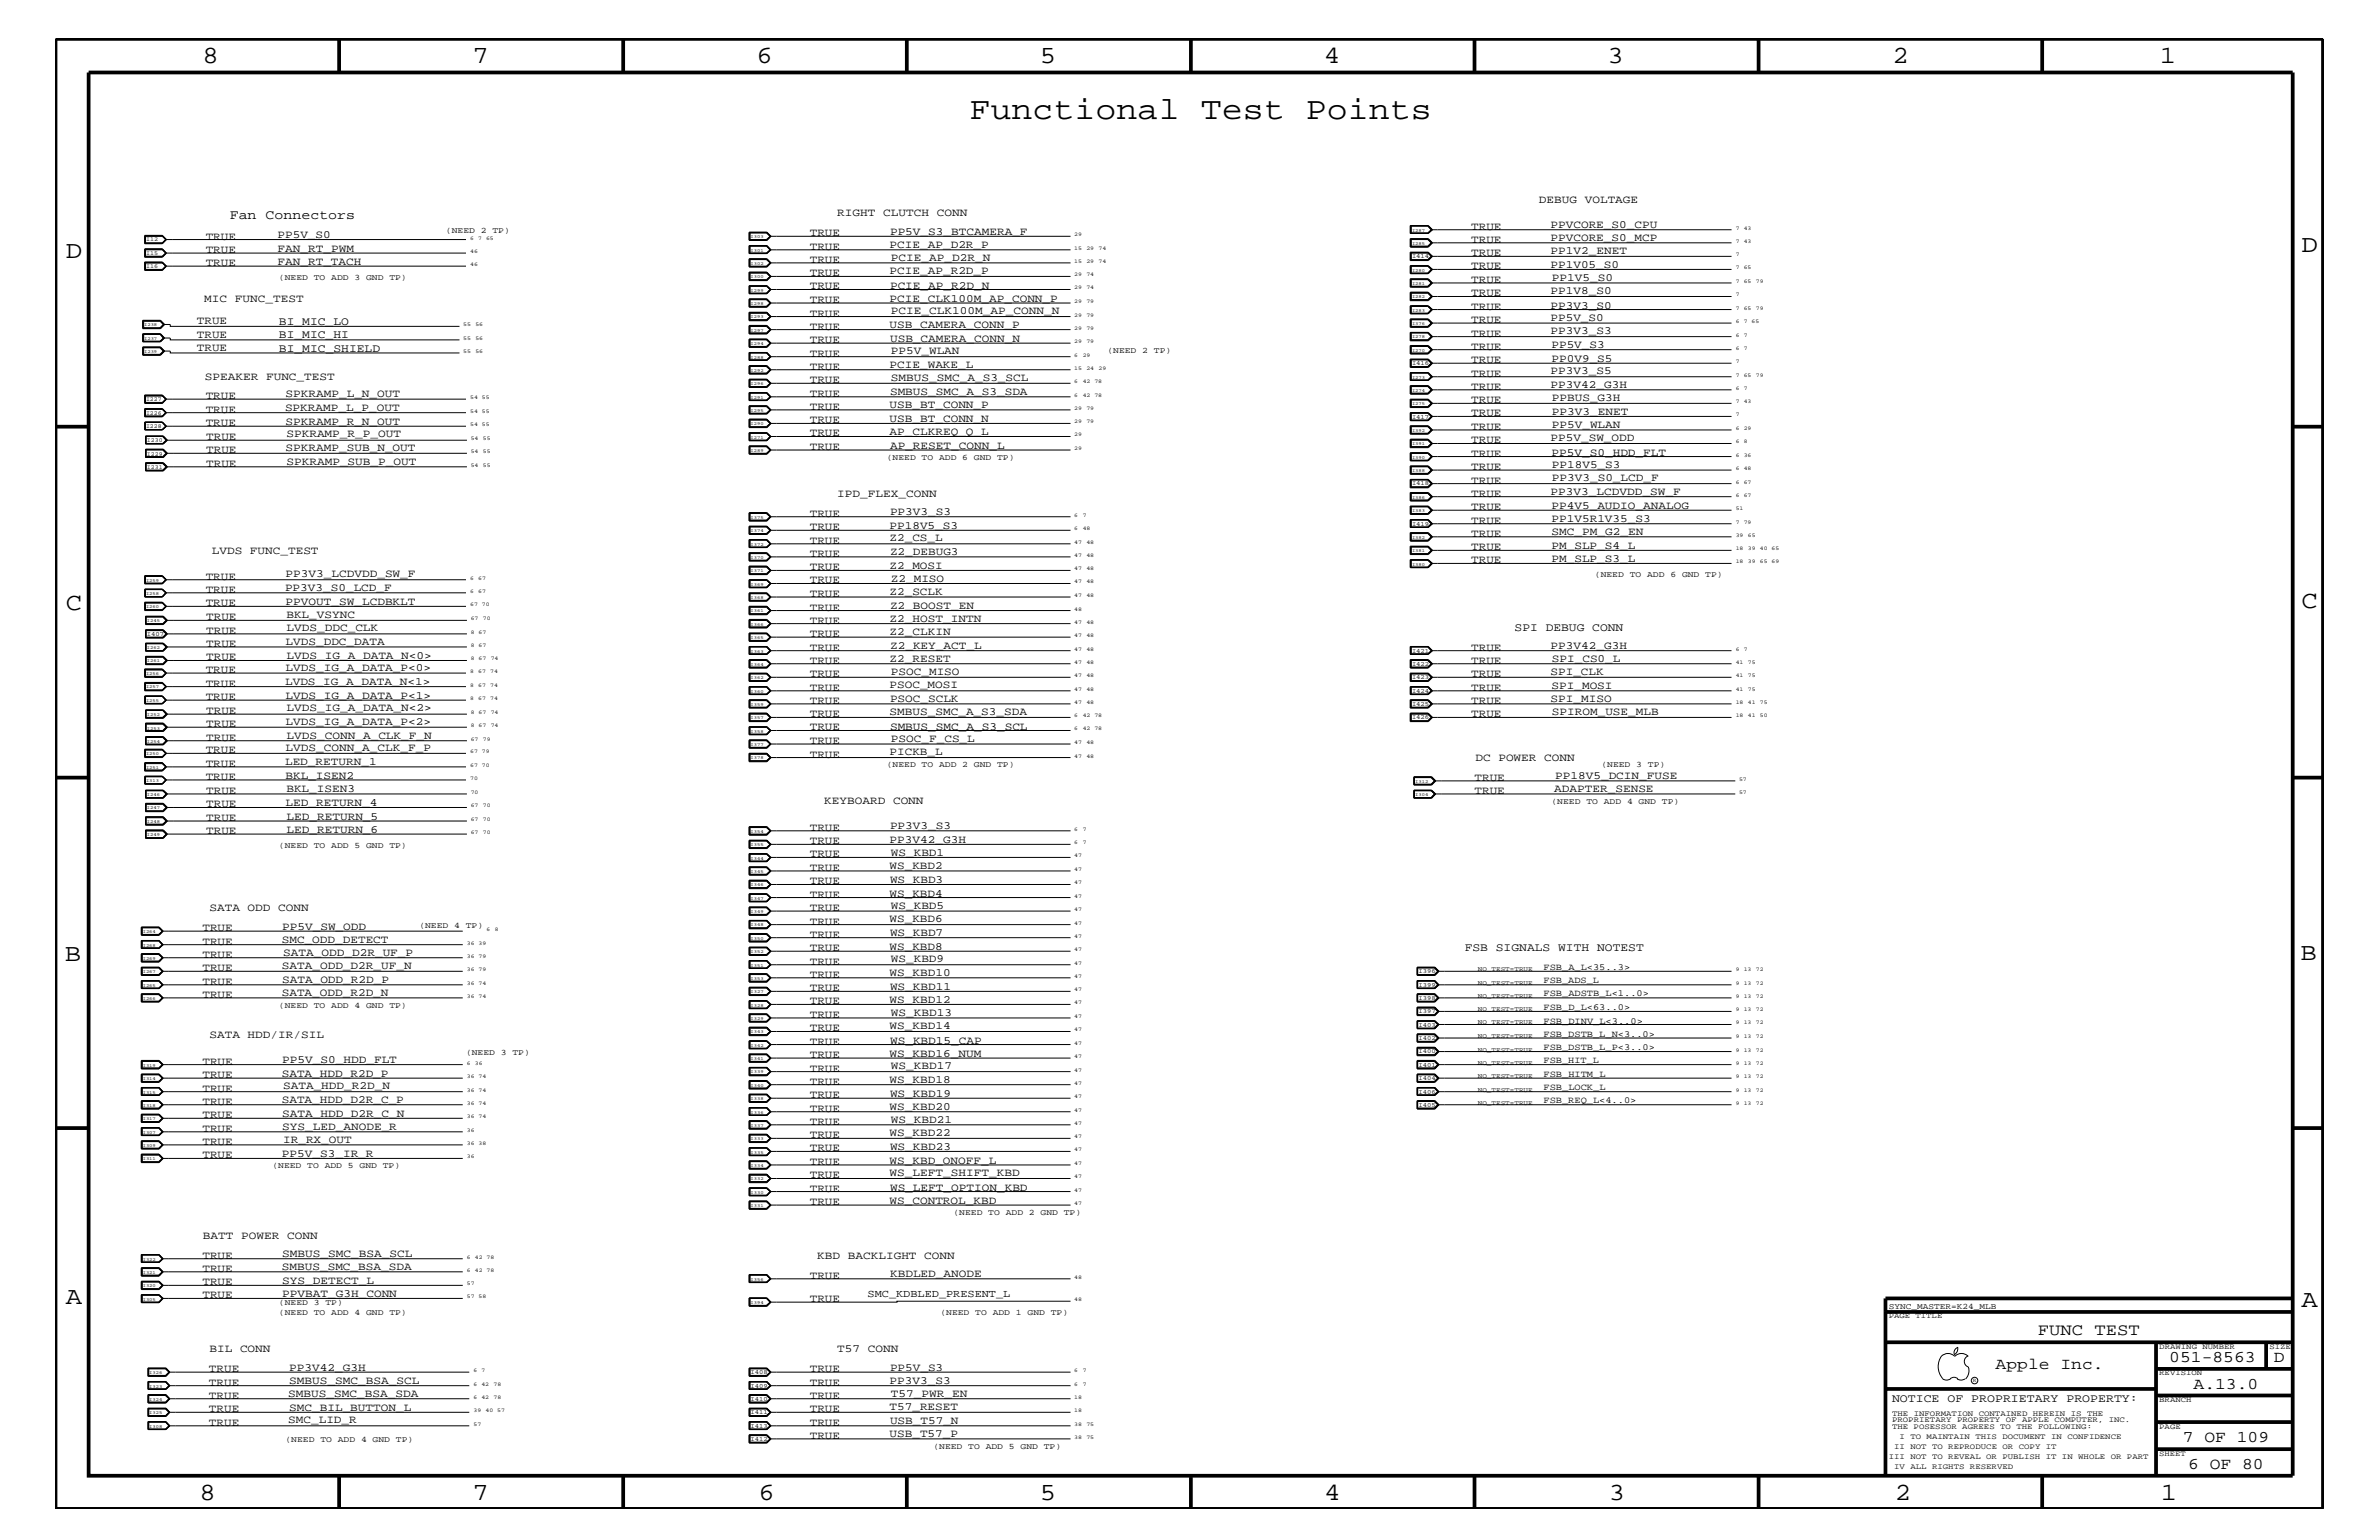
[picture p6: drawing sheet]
<svg xmlns="http://www.w3.org/2000/svg" width="432mm" height="279mm" viewBox="0 0 432 279" stroke-linecap="round" stroke-linejoin="round" font-family="sans-serif">
<defs><g id="words">
<text font-size="5.8" x="176" y="21.6">Functional Test Points</text>
<g font-size="4.5">
<text x="36.7" y="11.5">8</text>
<text x="85.8" y="11.5">7</text>
<text x="137.3" y="11.5">6</text>
<text x="188.7" y="11.5">5</text>
<text x="240.3" y="11.5">4</text>
<text x="291.8" y="11.5">3</text>
<text x="343.5" y="11.5">2</text>
<text x="392" y="11.5">1</text>
<text x="11.9" y="46.8">D</text>
<text x="417.7" y="45.7">D</text>
<text x="11.9" y="110.6">C</text>
<text x="417.7" y="110.3">C</text>
<text x="11.8" y="174.3">B</text>
<text x="417.6" y="174.2">B</text>
<text x="11.9" y="236.7">A</text>
<text x="417.7" y="237.1">A</text>
<text x="36.2" y="272.1">8</text>
<text x="85.8" y="272.1">7</text>
<text x="137.7" y="272.1">6</text>
<text x="188.7" y="272.1">5</text>
<text x="240.4" y="272.1">4</text>
<text x="292" y="272.1">3</text>
<text x="343.9" y="272.1">2</text>
<text x="392.2" y="272.1">1</text>
</g>
<g font-size="3">
<text x="369.9" y="242.3">FUNC TEST</text>
<text x="362.2" y="248.4">Apple Inc.</text>
<text x="393.7" y="247.1">051-8563</text>
<text x="398.1" y="252">A.13.0</text>
<text x="412.7" y="247.1">D</text>
<text x="396.2" y="261.6">7 OF 109</text>
<text x="397.2" y="266.6">6 OF 80</text>
</g>
<text font-size="2.5" x="41.7" y="39.8">Fan Connectors</text>
<g font-size="2.1">
<text x="50.6" y="59">BI_MIC_LO</text>
<text x="50.6" y="61.4">BI_MIC_HI</text>
<text x="50.6" y="63.9">BI_MIC_SHIELD</text>
<text x="274.9" y="114.4">SPI DEBUG CONN</text>
<text x="265.9" y="172.6">FSB SIGNALS WITH NOTEST</text>
<text x="343.4" y="254.4">NOTICE OF PROPRIETARY PROPERTY:</text>
</g>
<g font-size="2">
<text x="152" y="39.2">RIGHT CLUTCH CONN</text>
<text x="267" y="41.7">TRUE</text>
<text x="279.3" y="36.8">DEBUG VOLTAGE</text>
<text x="281.4" y="41.4">PPVCORE_S0_CPU</text>
<text x="37.3" y="43.5">TRUE</text>
<text x="37.3" y="45.9">TRUE</text>
<text x="50.4" y="43.2">PP5V_S0</text>
<text x="50.4" y="45.7">FAN_RT_PWM</text>
<text x="147" y="47.7">TRUE</text>
<text x="147" y="42.9">TRUE</text>
<text x="147" y="45.3">TRUE</text>
<text x="161.5" y="45.1">PCIE_AP_D2R_P</text>
<text x="161.5" y="42.6">PP5V_S3_BTCAMERA_F</text>
<text x="161.7" y="47.4">PCIE_AP_D2R_N</text>
<text x="267" y="44.1">TRUE</text>
<text x="267" y="46.5">TRUE</text>
<text x="281.4" y="43.7">PPVCORE_S0_MCP</text>
<text x="281.4" y="46.2">PP1V2_ENET</text>
<text x="37.3" y="48.3">TRUE</text>
<text x="50.4" y="48">FAN_RT_TACH</text>
<text x="147" y="50.2">TRUE</text>
<text x="147" y="52.5">TRUE</text>
<text x="161.5" y="49.7">PCIE_AP_R2D_P</text>
<text x="161.5" y="52.4">PCIE_AP_R2D_N</text>
<text x="267" y="51.3">TRUE</text>
<text x="267" y="53.8">TRUE</text>
<text x="267" y="48.9">TRUE</text>
<text x="281.4" y="53.4">PP1V8_S0</text>
<text x="281.4" y="48.7">PP1V05_S0</text>
<text x="281.7" y="51">PP1V5_S0</text>
<text x="35.7" y="58.9">TRUE</text>
<text x="37.1" y="54.7">MIC FUNC_TEST</text>
<text x="147" y="55">TRUE</text>
<text x="147" y="59.8">TRUE</text>
<text x="147" y="57.4">TRUE</text>
<text x="161.5" y="54.7">PCIE_CLK100M_AP_CONN_P</text>
<text x="161.5" y="59.5">USB_CAMERA_CONN_P</text>
<text x="161.7" y="57">PCIE_CLK100M_AP_CONN_N</text>
<text x="267" y="56.2">TRUE</text>
<text x="267" y="58.6">TRUE</text>
<text x="281.4" y="56">PP3V3_S0</text>
<text x="281.4" y="58.3">PP5V_S0</text>
<text x="35.7" y="61.3">TRUE</text>
<text x="35.7" y="63.7">TRUE</text>
<text x="147" y="64.7">TRUE</text>
<text x="147" y="62.3">TRUE</text>
<text x="161.5" y="62">USB_CAMERA_CONN_N</text>
<text x="161.7" y="64.3">PP5V_WLAN</text>
<text x="267" y="63.4">TRUE</text>
<text x="267" y="65.9">TRUE</text>
<text x="267" y="61.1">TRUE</text>
<text x="281.4" y="60.6">PP3V3_S3</text>
<text x="281.6" y="63.2">PP5V_S3</text>
<text x="281.6" y="65.6">PP0V9_S5</text>
<text x="37.2" y="68.9">SPEAKER FUNC_TEST</text>
<text x="51.8" y="72">SPKRAMP_L_N_OUT</text>
<text x="147" y="67.1">TRUE</text>
<text x="147" y="72">TRUE</text>
<text x="147" y="69.5">TRUE</text>
<text x="161.5" y="66.7">PCIE_WAKE_L</text>
<text x="161.5" y="71.7">SMBUS_SMC_A_S3_SDA</text>
<text x="161.7" y="69.2">SMBUS_SMC_A_S3_SCL</text>
<text x="267" y="70.7">TRUE</text>
<text x="267" y="68.4">TRUE</text>
<text x="281.4" y="70.5">PP3V42_G3H</text>
<text x="281.4" y="67.9">PP3V3_S5</text>
<text x="37.3" y="77.3">TRUE</text>
<text x="37.3" y="74.9">TRUE</text>
<text x="37.3" y="72.4">TRUE</text>
<text x="51.7" y="74.5">SPKRAMP_L_P_OUT</text>
<text x="51.8" y="77.1">SPKRAMP_R_N_OUT</text>
<text x="147" y="76.8">TRUE</text>
<text x="147" y="74.4">TRUE</text>
<text x="161.5" y="76.6">USB_BT_CONN_N</text>
<text x="161.5" y="74.1">USB_BT_CONN_P</text>
<text x="267" y="73.2">TRUE</text>
<text x="267" y="75.6">TRUE</text>
<text x="281.7" y="72.8">PPBUS_G3H</text>
<text x="281.7" y="77.7">PP5V_WLAN</text>
<text x="281.7" y="75.2">PP3V3_ENET</text>
<text x="37.4" y="82.2">TRUE</text>
<text x="37.4" y="79.9">TRUE</text>
<text x="51.8" y="81.9">SPKRAMP_SUB_N_OUT</text>
<text x="52" y="79.4">SPKRAMP_R_P_OUT</text>
<text x="147" y="81.6">TRUE</text>
<text x="147" y="79.2">TRUE</text>
<text x="161.5" y="78.9">AP_CLKREQ_Q_L</text>
<text x="161.5" y="81.4">AP_RESET_CONN_L</text>
<text x="267" y="82.8">TRUE</text>
<text x="267" y="78">TRUE</text>
<text x="267" y="80.5">TRUE</text>
<text x="281.4" y="80">PP5V_SW_ODD</text>
<text x="281.6" y="82.7">PP5V_S0_HDD_FLT</text>
<text x="37.4" y="84.7">TRUE</text>
<text x="52" y="84.4">SPKRAMP_SUB_P_OUT</text>
<text x="267" y="87.7">TRUE</text>
<text x="267" y="85.3">TRUE</text>
<text x="281.4" y="89.9">PP3V3_LCDVDD_SW_F</text>
<text x="281.7" y="87.3">PP3V3_S0_LCD_F</text>
<text x="281.7" y="84.9">PP18V5_S3</text>
<text x="147" y="93.8">TRUE</text>
<text x="152" y="90.1">IPD_FLEX_CONN</text>
<text x="161.5" y="96">PP18V5_S3</text>
<text x="161.5" y="93.5">PP3V3_S3</text>
<text x="267" y="95">TRUE</text>
<text x="267" y="92.6">TRUE</text>
<text x="267" y="90.1">TRUE</text>
<text x="281.6" y="94.8">PP1V5R1V35_S3</text>
<text x="281.6" y="92.3">PP4V5_AUDIO_ANALOG</text>
<text x="38.4" y="100.4">LVDS FUNC_TEST</text>
<text x="147" y="96.2">TRUE</text>
<text x="147" y="98.7">TRUE</text>
<text x="147" y="101">TRUE</text>
<text x="161.5" y="98.2">Z2_CS_L</text>
<text x="161.5" y="100.8">Z2_DEBUG3</text>
<text x="267" y="99.9">TRUE</text>
<text x="267" y="97.4">TRUE</text>
<text x="281.6" y="99.6">PM_SLP_S4_L</text>
<text x="281.6" y="97.1">SMC_PM_G2_EN</text>
<text x="37.3" y="105.2">TRUE</text>
<text x="37.3" y="107.6">TRUE</text>
<text x="51.7" y="107.2">PP3V3_S0_LCD_F</text>
<text x="51.8" y="104.7">PP3V3_LCDVDD_SW_F</text>
<text x="147" y="105.9">TRUE</text>
<text x="147" y="103.5">TRUE</text>
<text x="161.5" y="108">Z2_SCLK</text>
<text x="161.5" y="103.2">Z2_MOSI</text>
<text x="161.7" y="105.5">Z2_MISO</text>
<text x="267" y="102.2">TRUE</text>
<text x="281.6" y="102.1">PM_SLP_S3_L</text>
<text x="37.3" y="110">TRUE</text>
<text x="37.4" y="112.6">TRUE</text>
<text x="51.8" y="109.8">PPVOUT_SW_LCDBKLT</text>
<text x="52" y="112">BKL_VSYNC</text>
<text x="147" y="113.1">TRUE</text>
<text x="147" y="108.3">TRUE</text>
<text x="147" y="110.8">TRUE</text>
<text x="161.5" y="112.9">Z2_HOST_INTN</text>
<text x="161.5" y="110.5">Z2_BOOST_EN</text>
<text x="37.4" y="119.8">TRUE</text>
<text x="37.4" y="115">TRUE</text>
<text x="37.4" y="117.4">TRUE</text>
<text x="51.8" y="117">LVDS_DDC_DATA</text>
<text x="52" y="114.5">LVDS_DDC_CLK</text>
<text x="52" y="119.6">LVDS_IG_A_DATA_N&lt;0&gt;</text>
<text x="147" y="115.6">TRUE</text>
<text x="147" y="118.1">TRUE</text>
<text x="161.5" y="115.3">Z2_CLKIN</text>
<text x="161.5" y="117.8">Z2_KEY_ACT_L</text>
<text x="267" y="118.1">TRUE</text>
<text x="281.4" y="117.8">PP3V42_G3H</text>
<text x="37.3" y="122.1">TRUE</text>
<text x="37.3" y="124.6">TRUE</text>
<text x="51.7" y="124.2">LVDS_IG_A_DATA_N&lt;1&gt;</text>
<text x="51.8" y="121.7">LVDS_IG_A_DATA_P&lt;0&gt;</text>
<text x="147" y="120.4">TRUE</text>
<text x="147" y="122.9">TRUE</text>
<text x="147" y="125.3">TRUE</text>
<text x="161.5" y="120.2">Z2_RESET</text>
<text x="161.5" y="124.9">PSOC_MOSI</text>
<text x="161.7" y="122.5">PSOC_MISO</text>
<text x="267" y="122.9">TRUE</text>
<text x="267" y="125.3">TRUE</text>
<text x="267" y="120.4">TRUE</text>
<text x="281.4" y="122.5">SPI_CLK</text>
<text x="281.6" y="125.1">SPI_MOSI</text>
<text x="281.7" y="120.1">SPI_CS0_L</text>
<text x="37.3" y="127">TRUE</text>
<text x="37.4" y="129.6">TRUE</text>
<text x="37.4" y="131.9">TRUE</text>
<text x="51.8" y="126.8">LVDS_IG_A_DATA_P&lt;1&gt;</text>
<text x="51.8" y="131.6">LVDS_IG_A_DATA_P&lt;2&gt;</text>
<text x="52" y="129.1">LVDS_IG_A_DATA_N&lt;2&gt;</text>
<text x="147" y="130.2">TRUE</text>
<text x="147" y="127.7">TRUE</text>
<text x="161.5" y="129.7">SMBUS_SMC_A_S3_SDA</text>
<text x="161.5" y="127.5">PSOC_SCLK</text>
<text x="267" y="130.2">TRUE</text>
<text x="267" y="127.7">TRUE</text>
<text x="281.4" y="127.5">SPI_MISO</text>
<text x="281.7" y="129.7">SPIROM_USE_MLB</text>
<text x="37.3" y="136.7">TRUE</text>
<text x="37.4" y="134.4">TRUE</text>
<text x="51.8" y="136.2">LVDS_CONN_A_CLK_F_P</text>
<text x="52" y="134.1">LVDS_CONN_A_CLK_F_N</text>
<text x="147" y="135">TRUE</text>
<text x="147" y="137.4">TRUE</text>
<text x="147" y="132.5">TRUE</text>
<text x="161.5" y="137">PICKB_L</text>
<text x="161.5" y="132.4">SMBUS_SMC_A_S3_SCL</text>
<text x="161.7" y="134.6">PSOC_F_CS_L</text>
<text x="37.3" y="139.1">TRUE</text>
<text x="37.3" y="141.5">TRUE</text>
<text x="51.7" y="138.7">LED_RETURN_1</text>
<text x="51.8" y="141.3">BKL_ISEN2</text>
<text x="52" y="143.6">BKL_ISEN3</text>
<text x="267.6" y="141.7">TRUE</text>
<text x="267.8" y="138">DC POWER CONN</text>
<text x="282.1" y="143.7">ADAPTER_SENSE</text>
<text x="282.3" y="141.3">PP18V5_DCIN_FUSE</text>
<text x="37.4" y="144">TRUE</text>
<text x="37.4" y="146.5">TRUE</text>
<text x="37.4" y="149">TRUE</text>
<text x="51.8" y="146.2">LED_RETURN_4</text>
<text x="52" y="148.7">LED_RETURN_5</text>
<text x="149.6" y="145.9">KEYBOARD CONN</text>
<text x="267.6" y="144">TRUE</text>
<text x="37.4" y="151.3">TRUE</text>
<text x="52" y="151.1">LED_RETURN_6</text>
<text x="147" y="150.7">TRUE</text>
<text x="147" y="155.6">TRUE</text>
<text x="147" y="153.2">TRUE</text>
<text x="161.5" y="152.9">PP3V42_G3H</text>
<text x="161.5" y="150.5">PP3V3_S3</text>
<text x="161.7" y="155.2">WS_KBD1</text>
<text x="147" y="160.5">TRUE</text>
<text x="147" y="158">TRUE</text>
<text x="161.5" y="157.7">WS_KBD2</text>
<text x="161.5" y="160.2">WS_KBD3</text>
<text x="38" y="165.3">SATA ODD CONN</text>
<text x="147" y="167.8">TRUE</text>
<text x="147" y="162.8">TRUE</text>
<text x="147" y="165.3">TRUE</text>
<text x="161.5" y="167.3">WS_KBD6</text>
<text x="161.5" y="162.7">WS_KBD4</text>
<text x="161.7" y="165">WS_KBD5</text>
<text x="36.7" y="168.9">TRUE</text>
<text x="36.7" y="171.4">TRUE</text>
<text x="36.7" y="173.8">TRUE</text>
<text x="51.1" y="171.1">SMC_ODD_DETECT</text>
<text x="51.2" y="168.7">PP5V_SW_ODD</text>
<text x="51.4" y="173.4">SATA_ODD_D2R_UF_P</text>
<text x="147" y="170.1">TRUE</text>
<text x="147" y="172.6">TRUE</text>
<text x="161.5" y="172.3">WS_KBD8</text>
<text x="161.5" y="169.9">WS_KBD7</text>
<text x="36.7" y="176.2">TRUE</text>
<text x="36.7" y="178.7">TRUE</text>
<text x="51.1" y="175.9">SATA_ODD_D2R_UF_N</text>
<text x="51.2" y="178.4">SATA_ODD_R2D_P</text>
<text x="147" y="179.9">TRUE</text>
<text x="147" y="177.4">TRUE</text>
<text x="147" y="175">TRUE</text>
<text x="161.5" y="177.1">WS_KBD10</text>
<text x="161.5" y="179.6">WS_KBD11</text>
<text x="161.7" y="174.6">WS_KBD9</text>
<text x="36.7" y="181">TRUE</text>
<text x="51.1" y="180.8">SATA_ODD_R2D_N</text>
<text x="147" y="184.7">TRUE</text>
<text x="147" y="182.2">TRUE</text>
<text x="161.5" y="182.1">WS_KBD12</text>
<text x="161.7" y="184.3">WS_KBD13</text>
<text x="38" y="188.3">SATA HDD/IR/SIL</text>
<text x="147" y="187.1">TRUE</text>
<text x="147" y="192">TRUE</text>
<text x="147" y="189.5">TRUE</text>
<text x="161.5" y="186.7">WS_KBD14</text>
<text x="161.5" y="191.7">WS_KBD16_NUM</text>
<text x="161.5" y="189.3">WS_KBD15_CAP</text>
<text x="36.7" y="193.2">TRUE</text>
<text x="36.7" y="195.6">TRUE</text>
<text x="51.1" y="195.4">SATA_HDD_R2D_P</text>
<text x="51.2" y="192.9">PP5V_S0_HDD_FLT</text>
<text x="51.4" y="197.6">SATA_HDD_R2D_N</text>
<text x="147" y="196.8">TRUE</text>
<text x="147" y="194.4">TRUE</text>
<text x="161.5" y="196.5">WS_KBD18</text>
<text x="161.7" y="194">WS_KBD17</text>
<text x="36.7" y="200.4">TRUE</text>
<text x="36.7" y="198.1">TRUE</text>
<text x="36.7" y="202.9">TRUE</text>
<text x="51.1" y="200.1">SATA_HDD_D2R_C_P</text>
<text x="51.2" y="202.6">SATA_HDD_D2R_C_N</text>
<text x="147" y="201.7">TRUE</text>
<text x="147" y="199.2">TRUE</text>
<text x="161.5" y="201.5">WS_KBD20</text>
<text x="161.5" y="199">WS_KBD19</text>
<text x="161.7" y="203.7">WS_KBD21</text>
<text x="36.7" y="207.7">TRUE</text>
<text x="36.7" y="205.3">TRUE</text>
<text x="51.1" y="209.9">PP5V_S3_IR_R</text>
<text x="51.2" y="205.1">SYS_LED_ANODE_R</text>
<text x="51.4" y="207.4">IR_RX_OUT</text>
<text x="147" y="206.5">TRUE</text>
<text x="147" y="204.1">TRUE</text>
<text x="147" y="208.9">TRUE</text>
<text x="161.5" y="206.2">WS_KBD22</text>
<text x="161.5" y="208.7">WS_KBD23</text>
<text x="36.7" y="210.2">TRUE</text>
<text x="147" y="211.4">TRUE</text>
<text x="147" y="213.8">TRUE</text>
<text x="161.5" y="211.1">WS_KBD_ONOFF_L</text>
<text x="161.5" y="213.4">WS_LEFT_SHIFT_KBD</text>
<text x="147" y="218.6">TRUE</text>
<text x="147" y="216.2">TRUE</text>
<text x="161.5" y="218.4">WS_CONTROL_KBD</text>
<text x="161.5" y="216">WS_LEFT_OPTION_KBD</text>
<text x="36.8" y="224.7">BATT POWER CONN</text>
<text x="36.7" y="233.2">TRUE</text>
<text x="36.7" y="228.4">TRUE</text>
<text x="36.7" y="230.7">TRUE</text>
<text x="51.1" y="230.5">SMBUS_SMC_BSA_SDA</text>
<text x="51.2" y="232.9">SYS_DETECT_L</text>
<text x="51.2" y="228.1">SMBUS_SMC_BSA_SCL</text>
<text x="147" y="232">TRUE</text>
<text x="148.3" y="228.4">KBD BACKLIGHT CONN</text>
<text x="161.5" y="231.8">KBDLED_ANODE</text>
<text x="36.7" y="235.6">TRUE</text>
<text x="51.2" y="235.4">PPVBAT_G3H_CONN</text>
<text x="147" y="236.2">TRUE</text>
<text x="38" y="245.3">BIL CONN</text>
<text x="152" y="245.3">T57 CONN</text>
<text x="37.9" y="251.4">TRUE</text>
<text x="37.9" y="248.9">TRUE</text>
<text x="52.5" y="251.1">SMBUS_SMC_BSA_SCL</text>
<text x="52.5" y="248.7">PP3V42_G3H</text>
<text x="147" y="248.9">TRUE</text>
<text x="147" y="251.4">TRUE</text>
<text x="161.5" y="251.1">PP3V3_S3</text>
<text x="161.5" y="248.7">PP5V_S3</text>
<text x="37.9" y="256.2">TRUE</text>
<text x="37.9" y="253.8">TRUE</text>
<text x="52.3" y="253.5">SMBUS_SMC_BSA_SDA</text>
<text x="52.5" y="256">SMC_BIL_BUTTON_L</text>
<text x="147" y="256.2">TRUE</text>
<text x="147" y="253.8">TRUE</text>
<text x="161.5" y="255.9">T57_RESET</text>
<text x="161.7" y="253.4">T57_PWR_EN</text>
<text x="37.9" y="258.7">TRUE</text>
<text x="52.3" y="258.3">SMC_LID_R</text>
<text x="147" y="261.1">TRUE</text>
<text x="147" y="258.7">TRUE</text>
<text x="161.5" y="260.8">USB_T57_P</text>
<text x="161.5" y="258.4">USB_T57_N</text>
</g>
<text font-size="1.9" x="157.5" y="235.4">SMC_KDBLED_PRESENT_L</text>
<g font-size="1.7">
<text x="280.2" y="178.4">FSB_ADS_L</text>
<text x="280.2" y="176">FSB_A_L&lt;35..3&gt;</text>
<text x="280.2" y="185.7">FSB_DINV_L&lt;3..0&gt;</text>
<text x="280.2" y="183.2">FSB_D_L&lt;63..0&gt;</text>
<text x="280.2" y="180.8">FSB_ADSTB_L&lt;1..0&gt;</text>
<text x="280.2" y="190.5">FSB_DSTB_L_P&lt;3..0&gt;</text>
<text x="280.2" y="188.1">FSB_DSTB_L_N&lt;3..0&gt;</text>
<text x="280.2" y="197.8">FSB_LOCK_L</text>
<text x="280.2" y="195.4">FSB_HITM_L</text>
<text x="280.2" y="192.9">FSB_HIT_L</text>
<text x="280.2" y="200.2">FSB_REQ_L&lt;4..0&gt;</text>
</g>
<g font-size="1.5">
<text x="80.9" y="42.3">(NEED 2 TP)</text>
<text x="50.6" y="50.7">(NEED TO ADD 3 GND TP)</text>
<text x="201" y="64">(NEED 2 TP)</text>
<text x="161" y="83.5">(NEED TO ADD 6 GND TP)</text>
<text x="289.5" y="104.7">(NEED TO ADD 6 GND TP)</text>
<text x="161" y="139.2">(NEED TO ADD 2 GND TP)</text>
<text x="290.7" y="139.2">(NEED 3 TP)</text>
<text x="281.6" y="145.9">(NEED TO ADD 4 GND TP)</text>
<text x="50.6" y="153.8">(NEED TO ADD 5 GND TP)</text>
<text x="76.1" y="168.3">(NEED 4 TP)</text>
<text x="50.6" y="182.9">(NEED TO ADD 4 GND TP)</text>
<text x="84.6" y="191.4">(NEED 3 TP)</text>
<text x="49.4" y="211.9">(NEED TO ADD 5 GND TP)</text>
<text x="173.1" y="220.4">(NEED TO ADD 2 GND TP)</text>
<text x="50.6" y="236.8">(NEED 3 TP)</text>
<text x="50.6" y="238.6">(NEED TO ADD 4 GND TP)</text>
<text x="170.7" y="238.6">(NEED TO ADD 1 GND TP)</text>
<text x="342.8" y="237.4">SYNC_MASTER=K24_MLB</text>
<text x="51.8" y="261.6">(NEED TO ADD 4 GND TP)</text>
<text x="169.4" y="262.9">(NEED TO ADD 5 GND TP)</text>
</g>
<g font-size="1.4">
<text x="342.8" y="239.2">PAGE TITLE</text>
<text x="391.9" y="244.7">DRAWING NUMBER</text>
<text x="411.9" y="244.7">SIZE</text>
<text x="391.9" y="249.5">REVISION</text>
<text x="343.4" y="256.8">THE INFORMATION CONTAINED HEREIN IS THE</text>
<text x="391.9" y="254.4">BRANCH</text>
<text x="343.4" y="259.3">THE POSESSOR AGREES TO THE FOLLOWING:</text>
<text x="343.4" y="258">PROPRIETARY PROPERTY OF APPLE COMPUTER, INC.</text>
<text x="343.8" y="262.9">II NOT TO REPRODUCE OR COPY IT</text>
<text x="344.8" y="261.1">I TO MAINTAIN THIS DOCUMENT IN CONFIDENCE</text>
<text x="391.9" y="259.3">PAGE</text>
<text x="342.8" y="264.7">III NOT TO REVEAL OR PUBLISH IT IN WHOLE OR PART</text>
<text x="343.8" y="266.6">IV ALL RIGHTS RESERVED</text>
<text x="391.9" y="264.1">SHEET</text>
</g>
<g font-size="1.2">
<text x="256.3" y="46.8">I414</text>
<text x="256.3" y="66.2">I416</text>
<text x="256.3" y="76">I417</text>
<text x="256.3" y="88.1">I418</text>
<text x="256.3" y="95.4">I419</text>
<text x="26.7" y="115.3">I407</text>
<text x="256.3" y="118.4">I421</text>
<text x="256.3" y="120.8">I422</text>
<text x="256.3" y="123.2">I423</text>
<text x="256.3" y="125.7">I424</text>
<text x="256.3" y="128">I425</text>
<text x="256.3" y="130.5">I426</text>
<text x="257.5" y="176.6">I396</text>
<text x="257.5" y="179">I399</text>
<text x="268.2" y="178.7">NO_TEST=TRUE</text>
<text x="268.2" y="176.2">NO_TEST=TRUE</text>
<text x="257.5" y="183.8">I397</text>
<text x="257.5" y="181.4">I398</text>
<text x="268.2" y="185.9">NO_TEST=TRUE</text>
<text x="268.2" y="183.5">NO_TEST=TRUE</text>
<text x="268.2" y="181">NO_TEST=TRUE</text>
<text x="257.5" y="191.1">I400</text>
<text x="257.5" y="188.7">I402</text>
<text x="257.5" y="186.3">I403</text>
<text x="268.2" y="190.8">NO_TEST=TRUE</text>
<text x="268.2" y="188.3">NO_TEST=TRUE</text>
<text x="257.5" y="193.6">I401</text>
<text x="257.5" y="195.9">I404</text>
<text x="268.2" y="195.6">NO_TEST=TRUE</text>
<text x="268.2" y="193.2">NO_TEST=TRUE</text>
<text x="257.5" y="200.9">I405</text>
<text x="257.5" y="198.4">I406</text>
<text x="268.2" y="200.4">NO_TEST=TRUE</text>
<text x="268.2" y="198.1">NO_TEST=TRUE</text>
<text x="136.2" y="249.3">I408</text>
<text x="136.2" y="251.7">I409</text>
<text x="136.2" y="254.2">I410</text>
<text x="136.2" y="256.6">I411</text>
<text x="136.2" y="261.4">I412</text>
<text x="136.2" y="259">I413</text>
</g>
<g font-size="1.1">
<text x="26.5" y="43.8">I12</text>
<text x="26.5" y="46.3">I15</text>
<text x="26.5" y="48.7">I16</text>
<text x="26.5" y="75.2">I226</text>
<text x="26.5" y="72.8">I227</text>
<text x="26.5" y="77.7">I228</text>
<text x="26.7" y="82.7">I229</text>
<text x="26.7" y="80.2">I230</text>
<text x="26.7" y="85">I231</text>
</g>
<g font-size="1">
<text x="315" y="41.7">7</text>
<text x="316.5" y="41.7">43</text>
<text x="85.3" y="43.5">6</text>
<text x="85.3" y="45.9">46</text>
<text x="86.8" y="43.5">7</text>
<text x="88.2" y="43.5">65</text>
<text x="195" y="42.9">29</text>
<text x="195" y="47.7">15</text>
<text x="195" y="45.3">15</text>
<text x="197.2" y="47.7">29</text>
<text x="197.2" y="45.3">29</text>
<text x="199.4" y="47.7">74</text>
<text x="199.4" y="45.3">74</text>
<text x="315" y="44.1">7</text>
<text x="315" y="46.5">7</text>
<text x="316.5" y="44.1">43</text>
<text x="85.3" y="48.3">46</text>
<text x="195" y="50.2">29</text>
<text x="195" y="52.5">29</text>
<text x="197.2" y="50.2">74</text>
<text x="197.2" y="52.5">74</text>
<text x="315" y="51.3">7</text>
<text x="315" y="53.8">7</text>
<text x="315" y="48.9">7</text>
<text x="316.5" y="51.3">65</text>
<text x="316.5" y="48.9">65</text>
<text x="318.7" y="51.3">79</text>
<text x="84.1" y="59.2">55</text>
<text x="86.3" y="59.2">56</text>
<text x="195" y="55">29</text>
<text x="195" y="59.8">29</text>
<text x="195" y="57.4">29</text>
<text x="197.2" y="55">79</text>
<text x="197.2" y="59.8">79</text>
<text x="197.2" y="57.4">79</text>
<text x="315" y="56.2">7</text>
<text x="315" y="58.6">6</text>
<text x="316.5" y="56.2">65</text>
<text x="316.5" y="58.6">7</text>
<text x="317.9" y="58.6">65</text>
<text x="318.7" y="56.2">79</text>
<text x="84.1" y="61.7">55</text>
<text x="84.1" y="64">55</text>
<text x="86.3" y="61.7">56</text>
<text x="86.3" y="64">56</text>
<text x="195" y="64.7">6</text>
<text x="195" y="62.3">29</text>
<text x="196.5" y="64.7">29</text>
<text x="197.2" y="62.3">79</text>
<text x="315" y="63.4">6</text>
<text x="315" y="65.9">7</text>
<text x="315" y="61.1">6</text>
<text x="316.5" y="63.4">7</text>
<text x="316.5" y="61.1">7</text>
<text x="195" y="67.1">15</text>
<text x="195" y="72">6</text>
<text x="195" y="69.5">6</text>
<text x="196.5" y="72">42 78</text>
<text x="196.5" y="69.5">42 78</text>
<text x="197.2" y="67.1">24</text>
<text x="199.4" y="67.1">29</text>
<text x="315" y="70.7">6</text>
<text x="315" y="68.4">7</text>
<text x="316.5" y="70.7">7</text>
<text x="316.5" y="68.4">65</text>
<text x="318.7" y="68.4">79</text>
<text x="85.3" y="74.9">54 55</text>
<text x="85.3" y="77.3">54 55</text>
<text x="85.3" y="72.4">54 55</text>
<text x="195" y="76.8">29</text>
<text x="195" y="74.4">29</text>
<text x="197.2" y="76.8">79</text>
<text x="197.2" y="74.4">79</text>
<text x="315" y="73.2">7</text>
<text x="315" y="75.6">7</text>
<text x="316.5" y="73.2">43</text>
<text x="85.4" y="82.2">54</text>
<text x="85.4" y="79.9">54</text>
<text x="87.6" y="82.2">55</text>
<text x="87.6" y="79.9">55</text>
<text x="195" y="81.6">29</text>
<text x="195" y="79.2">29</text>
<text x="315" y="82.8">6</text>
<text x="315" y="78">6</text>
<text x="315" y="80.5">6</text>
<text x="316.5" y="82.8">36</text>
<text x="316.5" y="78">29</text>
<text x="316.5" y="80.5">8</text>
<text x="85.4" y="84.7">54</text>
<text x="87.6" y="84.7">55</text>
<text x="315" y="87.7">6</text>
<text x="315" y="85.3">6</text>
<text x="316.5" y="87.7">67</text>
<text x="316.5" y="85.3">48</text>
<text x="195" y="93.8">6</text>
<text x="196.5" y="93.8">7</text>
<text x="315" y="95">7</text>
<text x="315" y="90.1">6</text>
<text x="315" y="92.6">51</text>
<text x="316.5" y="95">79</text>
<text x="316.5" y="90.1">67</text>
<text x="195" y="96.2">6</text>
<text x="195" y="98.7">47</text>
<text x="195" y="101">47</text>
<text x="196.5" y="96.2">48</text>
<text x="197.2" y="98.7">48</text>
<text x="197.2" y="101">48</text>
<text x="315" y="99.9">18</text>
<text x="315" y="97.4">39</text>
<text x="317.2" y="99.9">39</text>
<text x="317.2" y="97.4">65</text>
<text x="319.4" y="99.9">40 65</text>
<text x="85.3" y="105.2">6</text>
<text x="85.3" y="107.6">6</text>
<text x="86.8" y="105.2">67</text>
<text x="86.8" y="107.6">67</text>
<text x="195" y="105.9">47</text>
<text x="195" y="103.5">47</text>
<text x="197.2" y="105.9">48</text>
<text x="197.2" y="103.5">48</text>
<text x="315" y="102.2">18</text>
<text x="317.2" y="102.2">39</text>
<text x="319.4" y="102.2">65 69</text>
<text x="85.3" y="110">67 70</text>
<text x="85.4" y="112.6">67</text>
<text x="87.6" y="112.6">70</text>
<text x="195" y="113.1">47</text>
<text x="195" y="108.3">47</text>
<text x="195" y="110.8">48</text>
<text x="197.2" y="113.1">48</text>
<text x="197.2" y="108.3">48</text>
<text x="85.4" y="119.8">8</text>
<text x="85.4" y="115">8</text>
<text x="85.4" y="117.4">8</text>
<text x="86.9" y="119.8">67</text>
<text x="86.9" y="115">67</text>
<text x="86.9" y="117.4">67</text>
<text x="89.1" y="119.8">74</text>
<text x="195" y="118.1">47</text>
<text x="195" y="115.6">47</text>
<text x="197.2" y="118.1">48</text>
<text x="197.2" y="115.6">48</text>
<text x="315" y="118.1">6</text>
<text x="316.5" y="118.1">7</text>
<text x="85.3" y="122.1">8</text>
<text x="85.3" y="124.6">8</text>
<text x="86.8" y="122.1">67</text>
<text x="86.8" y="124.6">67</text>
<text x="89" y="122.1">74</text>
<text x="89" y="124.6">74</text>
<text x="195" y="120.4">47</text>
<text x="195" y="122.9">47</text>
<text x="195" y="125.3">47</text>
<text x="197.2" y="120.4">48</text>
<text x="197.2" y="122.9">48</text>
<text x="197.2" y="125.3">48</text>
<text x="315" y="120.4">41</text>
<text x="315" y="122.9">41</text>
<text x="315" y="125.3">41</text>
<text x="317.2" y="120.4">75</text>
<text x="317.2" y="122.9">75</text>
<text x="317.2" y="125.3">75</text>
<text x="85.3" y="127">8</text>
<text x="85.4" y="129.6">8</text>
<text x="85.4" y="131.9">8</text>
<text x="86.8" y="127">67</text>
<text x="86.9" y="129.6">67</text>
<text x="86.9" y="131.9">67</text>
<text x="89" y="127">74</text>
<text x="89.1" y="129.6">74</text>
<text x="89.1" y="131.9">74</text>
<text x="195" y="130.2">6</text>
<text x="195" y="127.7">47</text>
<text x="196.5" y="130.2">42 78</text>
<text x="197.2" y="127.7">48</text>
<text x="315" y="130.2">18</text>
<text x="315" y="127.7">18</text>
<text x="317.2" y="130.2">41</text>
<text x="317.2" y="127.7">41</text>
<text x="319.4" y="130.2">50</text>
<text x="319.4" y="127.7">75</text>
<text x="85.3" y="136.7">67 79</text>
<text x="85.4" y="134.4">67</text>
<text x="87.6" y="134.4">79</text>
<text x="195" y="135">47</text>
<text x="195" y="137.4">47</text>
<text x="195" y="132.5">6</text>
<text x="196.5" y="132.5">42 78</text>
<text x="197.2" y="135">48</text>
<text x="197.2" y="137.4">48</text>
<text x="85.3" y="139.1">67 70</text>
<text x="85.3" y="141.5">70</text>
<text x="315.6" y="141.7">57</text>
<text x="85.4" y="144">70</text>
<text x="85.4" y="146.5">67</text>
<text x="85.4" y="149">67</text>
<text x="87.6" y="146.5">70</text>
<text x="87.6" y="149">70</text>
<text x="315.6" y="144">57</text>
<text x="85.4" y="151.3">67</text>
<text x="87.6" y="151.3">70</text>
<text x="195" y="150.7">6</text>
<text x="195" y="155.6">47</text>
<text x="195" y="153.2">6</text>
<text x="196.5" y="150.7">7</text>
<text x="196.5" y="153.2">7</text>
<text x="195" y="158">47</text>
<text x="195" y="160.5">47</text>
<text x="195" y="167.8">47</text>
<text x="195" y="162.8">47</text>
<text x="195" y="165.3">47</text>
<text x="84.8" y="171.4">36 39</text>
<text x="84.8" y="173.8">36 79</text>
<text x="88.3" y="168.9">6</text>
<text x="89.8" y="168.9">8</text>
<text x="195" y="172.6">47</text>
<text x="195" y="170.1">47</text>
<text x="84.8" y="176.2">36 79</text>
<text x="84.8" y="178.7">36 74</text>
<text x="195" y="177.4">47</text>
<text x="195" y="175">47</text>
<text x="195" y="179.9">47</text>
<text x="315" y="178.7">9</text>
<text x="315" y="176.2">9</text>
<text x="316.5" y="178.7">13</text>
<text x="316.5" y="176.2">13</text>
<text x="318.7" y="178.7">72</text>
<text x="318.7" y="176.2">72</text>
<text x="84.8" y="181">36 74</text>
<text x="195" y="182.2">47</text>
<text x="195" y="184.7">47</text>
<text x="315" y="185.9">9</text>
<text x="315" y="183.5">9</text>
<text x="315" y="181">9</text>
<text x="316.5" y="185.9">13</text>
<text x="316.5" y="183.5">13</text>
<text x="316.5" y="181">13</text>
<text x="318.7" y="185.9">72</text>
<text x="318.7" y="183.5">72</text>
<text x="318.7" y="181">72</text>
<text x="195" y="187.1">47</text>
<text x="195" y="192">47</text>
<text x="195" y="189.5">47</text>
<text x="315" y="190.8">9</text>
<text x="315" y="188.3">9</text>
<text x="316.5" y="190.8">13</text>
<text x="316.5" y="188.3">13</text>
<text x="318.7" y="190.8">72</text>
<text x="318.7" y="188.3">72</text>
<text x="84.8" y="193.2">6</text>
<text x="84.8" y="195.6">36 74</text>
<text x="86.2" y="193.2">36</text>
<text x="195" y="194.4">47</text>
<text x="195" y="196.8">47</text>
<text x="315" y="195.6">9</text>
<text x="315" y="193.2">9</text>
<text x="316.5" y="195.6">13</text>
<text x="316.5" y="193.2">13</text>
<text x="318.7" y="195.6">72</text>
<text x="318.7" y="193.2">72</text>
<text x="84.8" y="200.4">36 74</text>
<text x="84.8" y="198.1">36 74</text>
<text x="84.8" y="202.9">36 74</text>
<text x="195" y="199.2">47</text>
<text x="195" y="201.7">47</text>
<text x="315" y="200.4">9</text>
<text x="315" y="198.1">9</text>
<text x="316.5" y="200.4">13</text>
<text x="316.5" y="198.1">13</text>
<text x="318.7" y="200.4">72</text>
<text x="318.7" y="198.1">72</text>
<text x="84.8" y="205.3">36</text>
<text x="84.8" y="207.7">36 38</text>
<text x="195" y="208.9">47</text>
<text x="195" y="206.5">47</text>
<text x="195" y="204.1">47</text>
<text x="84.8" y="210.2">36</text>
<text x="195" y="213.8">47</text>
<text x="195" y="211.4">47</text>
<text x="195" y="218.6">47</text>
<text x="195" y="216.2">47</text>
<text x="84.8" y="228.4">6</text>
<text x="84.8" y="230.7">6</text>
<text x="84.8" y="233.2">57</text>
<text x="86.2" y="228.4">42 78</text>
<text x="86.2" y="230.7">42 78</text>
<text x="195" y="232">48</text>
<text x="84.8" y="235.6">57 58</text>
<text x="195" y="236.1">48</text>
<text x="85.9" y="251.4">6</text>
<text x="85.9" y="248.9">6</text>
<text x="87.4" y="251.4">42</text>
<text x="87.4" y="248.9">7</text>
<text x="89.6" y="251.4">78</text>
<text x="195" y="248.9">6</text>
<text x="195" y="251.4">6</text>
<text x="196.5" y="248.9">7</text>
<text x="196.5" y="251.4">7</text>
<text x="358.1" y="250.7">R</text>
<text x="85.9" y="256.2">39</text>
<text x="85.9" y="253.8">6</text>
<text x="87.4" y="253.8">42</text>
<text x="88.1" y="256.2">40 57</text>
<text x="89.6" y="253.8">78</text>
<text x="195" y="256.2">18</text>
<text x="195" y="253.8">18</text>
<text x="85.9" y="258.7">57</text>
<text x="195" y="261.1">38</text>
<text x="195" y="258.7">38</text>
<text x="197.2" y="261.1">75</text>
<text x="197.2" y="258.7">75</text>
</g>
<g font-size=".8">
<text x="136.2" y="45.7">I301</text>
<text x="136.2" y="43.2">I303</text>
<text x="256.3" y="44.4">I285</text>
<text x="256.3" y="42">I287</text>
<text x="136.2" y="52.9">I299</text>
<text x="136.2" y="50.5">I300</text>
<text x="136.2" y="48">I302</text>
<text x="256.3" y="49.3">I280</text>
<text x="256.3" y="51.7">I281</text>
<text x="26.2" y="59.2">I238</text>
<text x="136.2" y="57.8">I293</text>
<text x="136.2" y="55.3">I298</text>
<text x="256.3" y="59">I376</text>
<text x="256.3" y="54.1">I282</text>
<text x="256.3" y="56.6">I283</text>
<text x="26.2" y="61.7">I237</text>
<text x="26.2" y="64">I239</text>
<text x="136.2" y="65.1">I288</text>
<text x="136.2" y="62.6">I294</text>
<text x="136.2" y="60.2">I297</text>
<text x="256.3" y="63.9">I270</text>
<text x="256.3" y="61.4">I278</text>
<text x="136.2" y="67.5">I292</text>
<text x="136.2" y="69.9">I296</text>
<text x="256.3" y="68.7">I273</text>
<text x="256.3" y="71.1">I274</text>
<text x="136.2" y="77.2">I290</text>
<text x="136.2" y="72.3">I291</text>
<text x="136.2" y="74.7">I295</text>
<text x="256.3" y="73.5">I275</text>
<text x="136.2" y="79.6">I271</text>
<text x="136.2" y="82">I289</text>
<text x="256.3" y="83.3">I390</text>
<text x="256.3" y="80.8">I391</text>
<text x="256.3" y="78.3">I392</text>
<text x="256.3" y="85.6">I388</text>
<text x="136.2" y="94.2">I375</text>
<text x="256.3" y="92.9">I383</text>
<text x="256.3" y="90.5">I386</text>
<text x="136.2" y="101.4">I370</text>
<text x="136.2" y="99">I372</text>
<text x="136.2" y="96.5">I374</text>
<text x="256.3" y="100.2">I381</text>
<text x="256.3" y="97.7">I382</text>
<text x="26.5" y="108">I258</text>
<text x="26.5" y="105.5">I259</text>
<text x="136.2" y="106.3">I369</text>
<text x="136.2" y="103.8">I371</text>
<text x="256.3" y="102.6">I380</text>
<text x="26.5" y="110.3">I260</text>
<text x="26.7" y="112.9">I245</text>
<text x="136.2" y="111.1">I361</text>
<text x="136.2" y="113.6">I366</text>
<text x="136.2" y="108.7">I368</text>
<text x="26.7" y="117.8">I262</text>
<text x="136.2" y="118.4">I363</text>
<text x="136.2" y="115.9">I365</text>
<text x="26.5" y="122.5">I256</text>
<text x="26.5" y="124.9">I257</text>
<text x="26.7" y="120.2">I261</text>
<text x="136.2" y="125.7">I360</text>
<text x="136.2" y="123.2">I362</text>
<text x="136.2" y="120.8">I364</text>
<text x="26.5" y="127.4">I255</text>
<text x="26.7" y="129.9">I252</text>
<text x="136.2" y="130.5">I357</text>
<text x="136.2" y="128">I359</text>
<text x="26.5" y="137">I250</text>
<text x="26.7" y="132.4">I253</text>
<text x="26.7" y="134.7">I254</text>
<text x="136.2" y="135.3">I377</text>
<text x="136.2" y="137.8">I378</text>
<text x="136.2" y="133">I358</text>
<text x="26.5" y="139.5">I251</text>
<text x="26.5" y="141.9">I313</text>
<text x="256.9" y="142">I312</text>
<text x="26.7" y="144.5">I246</text>
<text x="26.7" y="146.8">I247</text>
<text x="26.7" y="149.3">I248</text>
<text x="256.9" y="144.5">I304</text>
<text x="26.7" y="151.8">I249</text>
<text x="136.2" y="156">I344</text>
<text x="136.2" y="151.1">I354</text>
<text x="136.2" y="153.5">I355</text>
<text x="136.2" y="158.4">I345</text>
<text x="136.2" y="160.8">I346</text>
<text x="136.2" y="163.3">I347</text>
<text x="136.2" y="165.6">I349</text>
<text x="25.9" y="169.3">I264</text>
<text x="25.9" y="171.7">I268</text>
<text x="136.2" y="168.1">I348</text>
<text x="136.2" y="170.5">I350</text>
<text x="136.2" y="172.9">I352</text>
<text x="25.9" y="179">I265</text>
<text x="25.9" y="176.6">I267</text>
<text x="25.9" y="174.2">I269</text>
<text x="136.2" y="175.4">I351</text>
<text x="136.2" y="177.7">I353</text>
<text x="25.9" y="181.4">I266</text>
<text x="136.2" y="180.2">I327</text>
<text x="136.2" y="182.7">I328</text>
<text x="136.2" y="185">I329</text>
<text x="136.2" y="189.9">I342</text>
<text x="136.2" y="187.5">I343</text>
<text x="25.9" y="195.9">I314</text>
<text x="25.9" y="193.6">I319</text>
<text x="136.2" y="194.8">I339</text>
<text x="136.2" y="197.2">I340</text>
<text x="136.2" y="192.3">I341</text>
<text x="25.9" y="198.4">I315</text>
<text x="25.9" y="203.2">I317</text>
<text x="25.9" y="200.9">I318</text>
<text x="136.2" y="202">I336</text>
<text x="136.2" y="199.6">I338</text>
<text x="25.9" y="205.7">I307</text>
<text x="25.9" y="208.1">I309</text>
<text x="136.2" y="206.9">I333</text>
<text x="136.2" y="209.3">I335</text>
<text x="136.2" y="204.4">I337</text>
<text x="25.9" y="210.5">I311</text>
<text x="136.2" y="214.2">I332</text>
<text x="136.2" y="211.7">I334</text>
<text x="136.2" y="216.6">I330</text>
<text x="136.2" y="219">I331</text>
<text x="25.9" y="233.5">I320</text>
<text x="25.9" y="231.1">I321</text>
<text x="25.9" y="228.7">I322</text>
<text x="136.2" y="232.4">I356</text>
<text x="25.9" y="236">I305</text>
<text x="136.2" y="236.6">I394</text>
<text x="27.1" y="251.7">I323</text>
<text x="27.1" y="249.3">I326</text>
<text x="27.1" y="254.2">I324</text>
<text x="27.1" y="256.6">I325</text>
<text x="27.1" y="259">I308</text>
</g>
</g></defs>
<g fill="none" stroke="#000" stroke-width=".18">
<path d="M25.9 58.1h3.2l.8 .8-.8 .7h-3.2zM25.9 59.5h3.2M25.9 58.2h3.2M26 58.2v1.3M26.1 58.3h2.9l.6 .6-.6 .6h-2.9zM26.2 42.7h3.3l.7 .8-.7 .7h-3.3zM26.2 45.2h3.3l.7 .7-.7 .8h-3.3zM26.2 47.5h3.3l.7 .8-.7 .8h-3.3zM26.3 42.8h3.2l.6 .7-.6 .6h-3.2zM26.3 45.2v1.4h3.2l.6-.7M26.3 46.5h3.2M26.3 45.2h3.2l.6 .7"/>
<path d="M26.3 47.7h3.2M26.4 42.9h3.1l.6 .6-.6 .6h-3.1zM26.4 47.7v1.2h3.1l.6-.6M29.1 58.2l.6 .7-.6 .6M29.1 58.2l.7 .7-.7 .6M29.5 45.2l.6 .7M29.5 47.7l.6 .6M29.6 58.9h1.3v.3h52.5M30.1 45.9l-.6-.6h-3.1v1.2M30.1 43.5h54.5M30.1 45.9l-.6 .6M30.1 45.9h54.5"/>
<path d="M30.1 48.3h54.5M30.1 48.3l-.6-.7h-3.2v1.5M30.1 48.3l-.6 .7h-3.2M30.1 48.3l-.6 .8M136 59h3.2l.8 .8-.8 .8h-3.2zM136 56.7h3.2l.8 .7-.8 .8h-3.2zM136 42.1h3.2l.8 .8-.8 .7h-3.2zM136 46.9h3.2l.8 .8-.8 .8h-3.2zM136 49.4h3.2l.8 .8-.8 .7h-3.2zM136 54.2h3.2l.8 .8-.8 .7h-3.2zM136 59.1h3.2l.7 .7-.7 .8M136 55.7h3.2"/>
<path d="M136 54.3h3.2M136 50.8h3.2M136 48.4h3.2M136 47h3.2M136 43.5h3.2M136 42.2h3.2M136.1 44.6h3.1l.6 .7-.6 .6h-3.1zM136.1 42.2v1.3M136.1 47v1.4M136.1 51.9h3.1l.6 .6-.6 .7h-3.1zM136.1 54.3v1.4M136.1 56.8h3.1l.6 .6-.6 .6h-3.1z"/>
<path d="M136.1 59.2h3.1l.6 .6-.6 .7h-3.1zM136.1 42.3h3l.7 .6-.7 .6h-3zM136.1 47.1h3l.7 .6-.7 .6h-3zM136.1 44.6v1.3M136.1 49.6h3l.7 .6-.7 .5h-3zM136.1 51.9v1.3M136.1 54.4h3l.7 .6-.7 .6h-3zM136.1 59.2v1.2h3l.7-.6M139.1 59.2l.7 .6M139.1 51.9l.7 .6M139.1 44.6l.7 .7M139.2 56.7l.7 .7-.7 .7h-3.2"/>
<path d="M139.2 44.6h-3.2v1.4h3.2M139.2 51.8h-3.2v1.5h3.2M139.2 54.3l.7 .7-.7 .7M139.2 54.3l.6 .7M139.2 51.8l.8 .7-.8 .8M139.2 51.8l.7 .7-.7 .8M139.2 49.4l.7 .8-.7 .6M139.2 44.6l.8 .7-.8 .7M139.2 44.6l.7 .7-.7 .7M139.2 47l.7 .7-.7 .7M139.2 47l.6 .7M139.2 42.2l.7 .7-.7 .6"/>
<path d="M139.2 42.2l.6 .7M139.8 42.9h54.5M139.8 45.3h54.5M139.8 47.7h54.5M139.8 57.4l-.7-.6h-3v1.2M139.8 50.2l-.6-.7h-3.1v1.3M139.8 57.4l-.7 .6M139.8 57.4h54.5M139.8 59.8h54.5M139.8 55l-.6 .7M139.8 55h54.5M139.8 52.5l-.7 .7"/>
<path d="M139.8 52.5h54.5M139.8 50.2l-.6 .6M139.8 50.2h54.5M139.8 45.3l-.7 .6M139.8 47.7l-.6 .7M139.8 42.9l-.6 .6M255.9 40.9h3.3l.8 .8-.8 .7h-3.3zM255.9 43.3h3.3l.8 .8-.8 .7h-3.3zM255.9 45.7h3.3l.8 .8-.8 .8h-3.3zM255.9 48.2h3.3l.8 .7-.8 .7h-3.3zM255.9 50.6h3.3l.8 .7-.8 .8h-3.3zM255.9 53h3.3l.8 .8-.8 .8h-3.3z"/>
<path d="M255.9 55.5h3.3l.8 .7-.8 .7h-3.3zM255.9 57.9h3.3l.8 .7-.8 .8h-3.3zM256 40.9v1.5M256 48.2v1.4M256 53v1.5h3.2l.7-.7-.7-.8M256 55.5v1.4M256.1 43.5h3.1l.6 .6M256.1 45.9h3.1l.6 .6M256.1 43.4v1.3h3.1l.6-.6-.6-.7M256.1 45.8v1.4M256.1 50.7v1.3M256.1 53.1h3.1l.6 .7-.6 .6h-3.1z"/>
<path d="M256.1 57.9v1.4M256.1 50.7h3.1l.6 .6M256.1 53.2h3.1l.6 .6M256.1 58h3.1l.6 .6M259.2 48.3h-3.1v1.3h3.1M259.2 41h-3.1v1.3h3.1M259.2 55.6h-3.1v1.2h3.1M259.2 43.4h-3.2v1.4M259.2 45.8h-3.2v1.4h3.2M259.2 50.7h-3.2v1.3h3.2M259.2 57.9h-3.2v1.4h3.2M259.2 48.3l.6 .6-.6 .7"/>
<path d="M259.2 48.2l.7 .7-.7 .7M259.2 48.3l.6 .6M259.2 50.7l.6 .6-.6 .7M259.2 50.7l.7 .6-.7 .7M259.2 55.6l.6 .6-.6 .6M259.2 55.5l.7 .7-.7 .7M259.2 55.6l.6 .6M259.2 43.4l.7 .7-.7 .7M259.2 41l.6 .7-.6 .6M259.2 40.9l.7 .8-.7 .7M259.2 41l.6 .7M259.2 57.9l.6 .7-.6 .7"/>
<path d="M259.2 57.9l.7 .7-.7 .7M259.2 45.8l.6 .7-.6 .7M259.2 45.8l.7 .7-.7 .7M259.8 44.1h54.5M259.8 46.5h54.5M259.8 48.9h54.5M259.8 48.9l-.6 .7M259.8 51.3l-.6 .6h-3.1M259.8 51.3h54.5M259.8 53.8l-.6 .6M259.8 53.8h54.5M259.8 56.2l-.6 .6"/>
<path d="M259.8 56.2h54.5M259.8 44.1l-.6 .5h-3.1M259.8 41.7l-.6 .6M259.8 41.7h54.5M259.8 58.6l-.6 .6h-3.1M259.8 46.5l-.6 .6h-3.1M259.8 58.6h54.5M25.9 62.9h3.2l.8 .8-.8 .8h-3.2zM25.9 64.4h3.2M25.9 63h3.2M26 60.6h3.1l.6 .7-.6 .6h-3.1zM26 63v1.4"/>
<path d="M26.1 60.6v1.3M26.1 63.1h2.9l.6 .6-.6 .6h-2.9zM26.2 71.7h3.3l.7 .7-.7 .8h-3.3zM26.2 74.1h3.3l.7 .8-.7 .7h-3.3zM26.3 74.2h3.2l.6 .7-.6 .7h-3.2zM26.3 76.6v1.4M26.3 71.8h3.2M26.3 77.9h3.2M26.3 76.7h3.2M26.4 71.8v1.2h3.1l.6-.6M26.4 74.3h3.1l.6 .6-.6 .6h-3.1zM26.4 76.7v1.2"/>
<path d="M29 60.6l.6 .7M29.1 60.6h-3.2v1.4h3.2M29.1 60.6l.8 .7-.8 .7M29.1 60.6l.7 .7-.7 .7M29.1 63l.6 .7-.6 .7M29.1 63l.7 .7-.7 .7M29.5 76.6h-3.3v1.4h3.3M29.5 71.8l.6 .6M29.5 76.6l.7 .7-.7 .7M29.5 76.6l.6 .7M29.5 76.7l.6 .6M29.5 79.2h-3v1.3h3"/>
<path d="M29.5 79.2l.7 .7-.7 .6M29.5 79.2l.6 .7M29.6 61.3h1.3v.4h52.5M29.6 63.7h1.3v.3h52.5M29.6 79.1h-3.2v1.4h3.2M29.6 79.1l.8 .8-.8 .6M29.6 79.1l.7 .8-.7 .6M29.6 61.3l-.6 .6M30.1 74.9h54.5M30.1 72.4h54.5M30.1 77.3l-.6 .6M30.1 77.3h54.5"/>
<path d="M30.1 79.9l-.6 .6M30.1 72.4l-.6-.7h-3.2v1.5M30.1 72.4l-.6 .7h-3.2M30.1 72.4l-.6 .8M30.1 77.3l-.6 .7M30.1 79.9h54.7M136 62.9h3.2M136 61.5h3.2l.8 .8-.8 .7h-3.2zM136 66.3h3.2l.8 .8-.8 .7h-3.2zM136 68.8h3.2l.8 .7-.8 .8h-3.2zM136 73.6h3.2l.8 .8-.8 .7h-3.2zM136 76.1h3.2l.8 .7-.8 .8h-3.2z"/>
<path d="M136 77.5h3.2M136 66.4h3.2l.7 .7-.7 .7M136 61.6h3.2M136 75h3.2M136 73.7h3.2M136 70.2h3.2M136 68.9h3.2M136.1 78.6h3.1l.6 .6-.6 .7h-3.1zM136.1 64h3.1l.6 .7-.6 .6h-3.1zM136.1 61.6v1.3M136.1 66.5h3.1l.6 .6-.6 .7h-3.1zM136.1 68.9v1.3"/>
<path d="M136.1 71.3h3.1l.6 .7-.6 .6h-3.1zM136.1 73.7v1.3M136.1 61.7h3l.7 .6-.7 .6h-3zM136.1 64v1.3M136.1 66.5v1.2h3l.7-.6M136.1 68.9h3l.7 .6-.7 .6h-3zM136.1 71.3v1.3M136.1 73.8h3l.7 .6-.7 .6h-3zM136.1 76.2h3l.7 .6-.7 .6h-3zM136.1 78.6v1.3M139.1 78.6l.7 .6M139.1 64l.7 .7"/>
<path d="M139.1 71.3l.7 .7M139.1 66.5l.7 .6M139.2 78.5h-3.2v1.5h3.2M139.2 78.5l.8 .7-.8 .8M139.2 64h-3.2v1.4h3.2M139.2 71.2h-3.2v1.5h3.2M139.2 78.5l.7 .7-.7 .8M139.2 64l.8 .7-.8 .7M139.2 64l.7 .7-.7 .7M139.2 76.1l.7 .7-.7 .7M139.2 71.2l.8 .8-.8 .7M139.2 71.2l.7 .8-.7 .7"/>
<path d="M139.2 61.6l.7 .7-.7 .6M139.2 61.6l.6 .7M139.2 73.7l.7 .7-.7 .6M139.2 73.7l.6 .7M139.2 68.9l.7 .6-.7 .7M139.2 68.9l.6 .6M139.8 79.2h54.5M139.8 79.2l-.7 .7M139.8 76.8l-.6-.7h-3.1v1.4M139.8 64.7l-.7 .6M139.8 64.7h54.5M139.8 76.8l-.6 .7"/>
<path d="M139.8 76.8h54.5M139.8 72l-.7 .6M139.8 72h54.5M139.8 67.1h54.5M139.8 62.3l-.6 .6M139.8 62.3h54.5M139.8 74.4l-.6 .6M139.8 74.4h54.5M139.8 69.5l-.6 .7M139.8 69.5h54.5M255.9 74.9h3.3l.8 .7-.8 .7h-3.3zM255.9 72.4h3.3l.8 .8-.8 .7h-3.3z"/>
<path d="M255.9 62.7h3.3l.8 .7-.8 .8h-3.3zM255.9 60.3h3.3l.8 .8-.8 .7h-3.3zM255.9 65.1h3.3l.8 .8-.8 .8h-3.3zM255.9 67.6h3.3l.8 .8-.8 .6h-3.3zM255.9 70h3.3l.8 .7-.8 .8h-3.3zM255.9 77.2h3.3l.8 .8-.8 .8h-3.3zM255.9 79.7h3.3l.8 .8-.8 .7h-3.3zM256 64.2v-1.4h3.2l.7 .6-.7 .8M256 60.3v1.5h3.2l.7-.7-.7-.8M256 67.6v1.4M256 74.9v1.4M256 79.7v1.4h3.2l.7-.6-.7-.8"/>
<path d="M256.1 79.9h3.1l.6 .6M256.1 62.9h3.1l.6 .5-.6 .7h-3.1zM256.1 65.2v1.4M256.1 70v1.4h3.1l.6-.7-.6-.7M256.1 72.5v1.4M256.1 77.3v1.4M256.1 79.8h3.1l.6 .7-.6 .6h-3.1zM256.1 70.1h3.1l.6 .6M256.1 72.6h3.1l.6 .6M256.1 65.3h3.1l.6 .6M256.1 77.4h3.1l.6 .6M259.2 77.3h-3.2v1.4h3.2"/>
<path d="M259.2 60.4h-3.1v1.3h3.1M259.2 67.7h-3.1v1.2h3.1M259.2 75h-3.1v1.2h3.1M259.2 65.2h-3.2v1.4h3.2M259.2 70h-3.2v1.5M259.2 72.5h-3.2v1.4h3.2M259.2 62.9l.6 .5M259.2 67.7l.6 .7-.6 .5M259.2 67.6l.7 .8-.7 .6M259.2 67.7l.6 .7M259.2 70l.7 .7-.7 .8M259.2 72.5l.6 .7-.6 .7"/>
<path d="M259.2 72.5l.7 .7-.7 .7M259.2 60.4l.6 .7-.6 .6M259.2 60.4l.6 .7M259.2 77.3l.6 .7-.6 .7M259.2 77.3l.7 .7-.7 .7M259.2 65.2l.6 .7-.6 .7M259.2 65.2l.7 .7-.7 .7M259.2 75l.6 .6-.6 .6M259.2 74.9l.7 .7-.7 .7M259.2 75l.6 .6M259.8 75.6h54.5M259.8 73.2h54.5"/>
<path d="M259.8 78h54.5M259.8 63.4l-.6 .6h-3.1M259.8 63.4h54.5M259.8 78l-.6 .6h-3.1M259.8 68.4l-.6 .5M259.8 68.4h54.5M259.8 70.7l-.6 .6h-3.1M259.8 70.7h54.5M259.8 73.2l-.6 .6h-3.1M259.8 61.1l-.6 .6M259.8 61.1h54.5M259.8 65.9l-.6 .6h-3.1"/>
<path d="M259.8 65.9h54.5M259.8 75.6l-.6 .6M26.4 81.5h3.2l.8 .7-.8 .8h-3.2zM26.4 83.9h3.2l.8 .8-.8 .8h-3.2zM26.4 81.6h3.2l.7 .6-.7 .8M26.4 84h3.2l.7 .7-.7 .7h-3.2M26.5 81.6v1.3h3l.7-.7-.7-.6M26.5 84v1.4M26.5 81.6h3l.6 .6M26.5 84.1h3l.6 .6M29.5 84l.7 .7-.7 .7M30.1 82.2l-.6 .6h-3"/>
<path d="M30.1 84.7l-.6 .6h-3M30.1 82.2h54.7M30.1 84.7h54.7M136 80.9h3.2l.8 .7-.8 .8h-3.2zM136 93h3.2l.8 .8-.8 .7h-3.2zM136 95.4h3.2l.8 .8-.8 .8h-3.2zM136 82.3h3.2M136 81h3.2M136 96.9h3.2M136 95.5h3.2M136 93.1h3.2l.7 .7-.7 .7M136.1 81v1.3"/>
<path d="M136.1 93.2h3.1l.6 .6-.6 .6h-3.1zM136.1 95.5v1.4M136.1 98h3.1l.6 .7-.6 .6h-3.1zM136.1 81.1h3l.7 .5-.7 .6h-3zM136.1 93.2v1.1h3l.7-.5M136.1 95.6h3l.7 .6-.7 .6h-3zM136.1 98v1.3M139.1 98l.7 .7M139.1 93.2l.7 .6M139.2 97.9h-3.2v1.4h3.2M139.2 81l.7 .6-.7 .7M139.2 81l.6 .6"/>
<path d="M139.2 97.9l.8 .8-.8 .6M139.2 97.9l.7 .8-.7 .6M139.2 95.5l.7 .7-.7 .7M139.2 95.5l.6 .7M139.8 81.6h54.5M139.8 81.6l-.6 .7M139.8 98.7l-.7 .6M139.8 98.7h54.5M139.8 96.2l-.6 .7M139.8 96.2h54.5M139.8 93.8h54.5M255.9 82.2h3.3l.8 .6-.8 .8h-3.3z"/>
<path d="M255.9 84.5h3.3l.8 .8-.8 .7h-3.3zM255.9 87h3.3l.8 .7-.8 .8h-3.3zM255.9 89.4h3.3l.8 .7-.8 .8h-3.3zM255.9 91.8h3.3l.8 .8-.8 .7h-3.3zM255.9 94.3h3.3l.8 .7-.8 .7h-3.3zM255.9 96.6h3.3l.8 .8-.8 .8h-3.3zM255.9 99.1h3.3l.8 .8-.8 .7h-3.3zM256 82.2v1.4M256 87v1.4h3.2l.7-.7-.7-.7M256 90.9v-1.5h3.2l.7 .7-.7 .8M256 94.3v1.4M256.1 84.7h3.1l.6 .6"/>
<path d="M256.1 84.6v1.4M256.1 89.5h3.1l.6 .6-.6 .7h-3.1zM256.1 91.9v1.3M256.1 96.7v1.4h3.1l.6-.7-.6-.7M256.1 99.2v1.3M256.1 99.3h3.1l.6 .6M256.1 96.8h3.1l.6 .6M256.1 92h3.1l.6 .6M259.2 82.2h-3.1v1.3h3.1M259.2 87.1h-3.1v1.2h3.1M259.2 94.3h-3.1v1.3h3.1M259.2 84.6h-3.2v1.4h3.2"/>
<path d="M259.2 91.9h-3.2v1.3h3.2M259.2 96.7h-3.2v1.5M259.2 99.2h-3.2v1.3h3.2M259.2 99.2l.6 .7-.6 .6M259.2 99.2l.7 .7-.7 .6M259.2 96.7l.7 .7-.7 .8M259.2 91.9l.6 .7-.6 .6M259.2 91.9l.7 .7-.7 .6M259.2 89.5l.6 .6M259.2 84.6l.6 .7-.6 .7M259.2 84.6l.7 .7-.7 .7M259.2 82.2l.6 .6-.6 .7"/>
<path d="M259.2 82.2l.7 .6-.7 .8M259.2 82.2l.6 .6M259.2 87.1l.6 .6-.6 .6M259.2 87.1l.6 .6M259.2 94.3l.6 .7-.6 .6M259.2 94.3l.7 .7-.7 .7M259.2 94.3l.6 .7M259.8 82.8h54.5M259.8 80.5h54.5M259.8 85.3h54.5M259.8 99.9l-.6 .5h-3.1M259.8 97.4l-.6 .6h-3.1"/>
<path d="M259.8 92.6l-.6 .6h-3.1M259.8 99.9h54.5M259.8 97.4h54.5M259.8 92.6h54.5M259.8 90.1l-.6 .6h-3.1M259.8 90.1h54.5M259.8 85.3l-.6 .6h-3.1M259.8 82.8l-.6 .7M259.8 80.5l-.6 .6M259.8 87.7l-.6 .6M259.8 87.7h54.5M259.8 95l-.6 .6"/>
<path d="M259.8 95h54.5M26.2 104.4h3.3l.7 .8-.7 .7h-3.3zM26.2 109.2h3.3l.7 .8-.7 .8h-3.3zM26.3 104.5h3.2l.6 .7-.6 .7h-3.2zM26.3 106.9v1.4M26.3 109.3h3.2l.6 .7-.6 .7h-3.2zM26.3 108.2h3.2M26.3 107h3.2M26.4 104.6h3.1l.6 .6-.6 .6h-3.1zM26.4 107v1.2M26.4 109.4h3.1l.6 .6-.6 .6h-3.1zM26.4 111.8h3.2l.8 .8-.8 .7h-3.2z"/>
<path d="M26.4 114.2h3.2l.8 .8-.8 .8h-3.2zM26.4 119.1h3.2l.8 .7-.8 .8h-3.2zM26.4 111.9h3.2l.7 .7-.7 .6h-3.2M26.4 119.2h3.2l.7 .6-.7 .7h-3.2M26.4 114.3h3.2l.7 .7-.7 .7h-3.2M26.5 111.9v1.3M26.5 114.3v1.4M26.5 119.2v1.3M26.5 112h3l.6 .6M26.5 119.2h3l.6 .6M26.5 114.4h3l.6 .6M29.5 106.9h-3.3v1.4h3.3"/>
<path d="M29.5 106.9l.7 .7-.7 .7M29.5 106.9l.6 .7M29.5 107l.6 .6M29.5 116.8h-3v1.3h3M29.5 111.9l.7 .7-.7 .6M29.5 119.2l.7 .6-.7 .7M29.5 116.8l.7 .6-.7 .7M29.5 116.8l.6 .6M29.5 114.3l.7 .7-.7 .7M29.6 116.7h-3.2v1.4h3.2M29.6 116.7l.8 .7-.8 .7M29.6 116.7l.7 .7-.7 .7"/>
<path d="M30.1 107.6l-.6 .6M30.1 107.6h54.5M30.1 105.2h54.5M30.1 110h54.5M30.1 112.6l-.6 .5h-3M30.1 119.8l-.6 .6h-3M30.1 117.4l-.6 .7M30.1 115l-.6 .6h-3M30.1 112.6h54.7M30.1 107.6l-.6 .7M30.1 119.8h54.7M30.1 117.4h54.7"/>
<path d="M30.1 115h54.7M136 107.6h3.2l.8 .7-.8 .8h-3.2zM136 110h3.2l.8 .8-.8 .7h-3.2zM136 100.3h3.2l.8 .7-.8 .8h-3.2zM136 102.7h3.2l.8 .8-.8 .8h-3.2zM136 112.4h3.2l.8 .7-.8 .8h-3.2zM136 114.8h3.2l.8 .8-.8 .8h-3.2zM136 119.7h3.2l.8 .7-.8 .8h-3.2zM136 119.7h3.2l.7 .7-.7 .8M136 116.3h3.2M136 114.9h3.2M136 112.5h3.2l.7 .6-.7 .8"/>
<path d="M136 109h3.2M136 107.6h3.2M136 101.7h3.2M136 100.4h3.2M136 104.2h3.2M136.1 112.6h3.1l.6 .5-.6 .7h-3.1zM136.1 119.8h3.1l.6 .6-.6 .7h-3.1zM136.1 117.4h3.1l.6 .7-.6 .5h-3.1zM136.1 100.4v1.3M136.1 105.3h3.1l.6 .6-.6 .6h-3.1zM136.1 107.6v1.4M136.1 110.1h3.1l.6 .7-.6 .6h-3.1z"/>
<path d="M136.1 114.9v1.4M136.1 100.4h3l.7 .6-.7 .6h-3zM136.1 102.9h3l.7 .6-.7 .6h-3zM136.1 105.3v1.2M136.1 107.7h3l.7 .6-.7 .6h-3zM136.1 112.6v1.1h3l.7-.6M136.1 115h3l.7 .6-.7 .6h-3zM136.1 117.4v1.2M136.1 119.8v1.2h3l.7-.6M139.1 117.4l.7 .7M139.1 119.8l.7 .6M139.1 112.6l.7 .5"/>
<path d="M139.1 105.3l.7 .6M139.2 105.2h-3.2v1.4h3.2M139.2 117.3h-3.2v1.4h3.2M139.2 117.3l.7 .8-.7 .6M139.2 110l.7 .8-.7 .6h-3.2M139.2 117.3l.8 .8-.8 .6M139.2 114.9l.7 .7-.7 .7M139.2 114.9l.6 .7M139.2 107.6l.7 .7-.7 .7M139.2 107.6l.6 .7M139.2 105.2l.8 .7-.8 .7M139.2 105.2l.7 .7-.7 .7"/>
<path d="M139.2 100.4l.7 .6-.7 .7M139.2 100.4l.6 .6M139.2 102.7l.7 .8-.7 .7M139.8 113.1h54.5M139.8 108.3h54.5M139.8 105.9h54.5M139.8 110.8h54.5M139.8 118.1h54.5M139.8 110.8l-.7-.6h-3v1.2M139.8 103.5l-.6-.7h-3.1v1.4M139.8 110.8l-.7 .6M139.8 118.1l-.7 .5"/>
<path d="M139.8 115.6l-.6 .7M139.8 115.6h54.5M139.8 108.3l-.6 .7M139.8 105.9l-.7 .6M139.8 101l-.6 .7M139.8 101h54.5M139.8 103.5l-.6 .7M139.8 103.5h54.5M255.9 101.5h3.3l.8 .7-.8 .8h-3.3zM255.9 117.3h3.3l.8 .8-.8 .6h-3.3zM255.9 119.7h3.3l.8 .7-.8 .8h-3.3zM256 101.5v1.5"/>
<path d="M256 117.3v1.4M256.1 119.8h3.1l.6 .6-.6 .7h-3.1zM259.2 117.4h-3.1v1.2h3.1M259.2 101.6h-3.1v1.3h3.1M259.2 101.6l.6 .6-.6 .7M259.2 101.5l.7 .7-.7 .8M259.2 101.6l.6 .6M259.2 117.4l.6 .7-.6 .5M259.2 117.3l.7 .8-.7 .6M259.2 117.4l.6 .7M259.2 119.8l.6 .6M259.8 118.1h54.5"/>
<path d="M259.8 102.2l-.6 .7M259.8 102.2h54.5M259.8 118.1l-.6 .5M26.2 121.4h3.3l.7 .7-.7 .8h-3.3zM26.2 123.8h3.3l.7 .8-.7 .7h-3.3zM26.2 135.9h3.3l.7 .8-.7 .7h-3.3zM26.2 138.4h3.3l.7 .7-.7 .8h-3.3zM26.3 123.9h3.2l.6 .7-.6 .7h-3.2zM26.3 126.3v1.4M26.3 136h3.2l.6 .7-.6 .7h-3.2zM26.3 138.4v1.4h3.2l.6-.7M26.3 139.7h3.2"/>
<path d="M26.3 138.5h3.2l.6 .6M26.3 127.6h3.2M26.3 126.4h3.2M26.3 121.5h3.2M26.4 121.5v1.2h3.1l.6-.6M26.4 124h3.1l.6 .6-.6 .6h-3.1zM26.4 126.4v1.2M26.4 128.8h3.2l.8 .8-.8 .7h-3.2zM26.4 131.2h3.2l.8 .7-.8 .8h-3.2zM26.4 133.6h3.2l.8 .8-.8 .8h-3.2zM26.4 136.1h3.1l.6 .6-.6 .6h-3.1zM26.4 131.3h3.2l.7 .6-.7 .8"/>
<path d="M26.4 133.7h3.2l.7 .7-.7 .7h-3.2M26.5 131.3h3l.7 .6-.7 .7h-3zM26.5 133.7v1.4M26.5 133.8h3l.6 .6M29.5 126.3h-3.3v1.4h3.3M29.5 138.4l.6 .7M29.5 126.3l.7 .7-.7 .7M29.5 126.3l.6 .7M29.5 126.4l.6 .6M29.5 121.5l.6 .6M29.5 128.9h-3v1.3h3M29.5 128.9l.7 .7-.7 .6"/>
<path d="M29.5 128.9l.6 .7M29.5 131.3l.6 .6M29.5 133.7l.7 .7-.7 .7M29.6 128.8l.7 .8-.7 .6h-3.2M30.1 139.1l-.6-.6h-3.1v1.2M30.1 136.7h54.5M30.1 139.1l-.6 .6M30.1 139.1h54.5M30.1 127l-.6 .6M30.1 127h54.5M30.1 122.1h54.5M30.1 124.6h54.5"/>
<path d="M30.1 129.6l-.6 .6M30.1 131.9l-.6 .6h-3M30.1 134.4l-.6 .6h-3M30.1 122.1l-.6-.7h-3.2v1.5M30.1 129.6h54.7M30.1 131.9h54.7M30.1 134.4h54.7M30.1 127l-.6 .7M30.1 122.1l-.6 .7h-3.2M30.1 122.1l-.6 .8M136 136.7h3.2l.8 .7-.8 .8h-3.2zM136 127h3.2"/>
<path d="M136 122.1h3.2l.8 .8-.8 .7h-3.2zM136 126.9h3.2l.8 .8-.8 .8h-3.2zM136 129.4h3.2l.8 .8-.8 .7h-3.2zM136 134.2h3.2l.8 .8-.8 .7h-3.2zM136 130.8h3.2M136 128.4h3.2M136 123.6h3.2M136 122.2h3.2M136 135.7h3.2M136 134.3h3.2M136.1 131.9h3.1l.6 .6-.6 .7h-3.1zM136.1 122.2v1.4"/>
<path d="M136.1 124.7h3.1l.6 .6-.6 .6h-3.1zM136.1 127v1.4M136.1 134.3v1.4M136.1 136.8h3.1l.6 .6-.6 .6h-3.1zM136.1 129.6h3l.7 .6-.7 .6h-3zM136.1 134.4h3l.7 .6-.7 .6h-3zM136.1 122.3h3l.7 .6-.7 .6h-3zM136.1 124.7v1.2M136.1 127.1h3l.7 .6-.7 .6h-3zM136.1 131.9v1.3M139.1 131.9l.7 .6M139.1 124.7l.7 .6"/>
<path d="M139.2 124.6h-3.2v1.4h3.2M139.2 131.9h-3.2v1.4h3.2M139.2 122.2l.7 .7-.7 .7M139.2 129.4l.7 .8-.7 .6M139.2 131.9l.8 .6-.8 .8M139.2 131.9l.7 .6-.7 .8M139.2 127l.7 .7-.7 .7M139.2 127l.6 .7M139.2 124.6l.8 .7-.8 .7M139.2 124.6l.7 .7-.7 .7M139.2 122.2l.6 .7M139.2 134.3l.7 .7-.7 .7"/>
<path d="M139.2 134.3l.6 .7M139.2 136.7l.7 .7-.7 .7h-3.2M139.8 137.4h54.5M139.8 130.2h54.5M139.8 132.5h54.5M139.8 135h54.5M139.8 127.7h54.5M139.8 122.9h54.5M139.8 125.3h54.5M139.8 120.4h54.5M139.8 137.4l-.7-.6h-3v1.2M139.8 130.2l-.6-.7h-3.1v1.3"/>
<path d="M139.8 130.2l-.6 .6M139.8 132.5l-.7 .7M139.8 127.7l-.6 .7M139.8 125.3l-.7 .6M139.8 122.9l-.6 .7M139.8 135l-.6 .7M139.8 137.4l-.7 .6M255.9 122.1h3.3l.8 .8-.8 .7h-3.3zM255.9 124.6h3.3l.8 .7-.8 .7h-3.3zM255.9 126.9h3.3l.8 .8-.8 .8h-3.3zM255.9 129.4h3.3l.8 .8-.8 .7h-3.3zM256 121.2v-1.5h3.2l.7 .7-.7 .8"/>
<path d="M256 124.6v1.4M256 129.4v1.4h3.2M256.1 129.6h3.1l.6 .6M256.1 122.2v1.4M256.1 127v1.4M256.1 130.8v-1.3h3.1l.6 .7-.6 .6M256.1 127.1h3.1l.6 .6M256.1 122.3h3.1l.6 .6M259.2 127h-3.2v1.4h3.2M259.2 124.7h-3.1v1.2h3.1M259.2 122.2h-3.2v1.4h3.2M259.2 122.2l.6 .7-.6 .7"/>
<path d="M259.2 122.2l.7 .7-.7 .7M259.2 124.7l.6 .6-.6 .6M259.2 124.6l.7 .7-.7 .7M259.2 124.7l.6 .6M259.2 127l.6 .7-.6 .7M259.2 127l.7 .7-.7 .7M259.2 129.4l.7 .8-.7 .6M259.8 130.2h54.5M259.8 127.7h54.5M259.8 122.9h54.5M259.8 125.3h54.5M259.8 120.4h54.5"/>
<path d="M259.8 130.2l-.6 .6h-3.1M259.8 127.7l-.6 .6h-3.1M259.8 122.9l-.6 .6h-3.1M259.8 120.4l-.6 .6h-3.1M259.8 125.3l-.6 .6M26.3 140.8v1.5M26.3 140.9h3.2M26.3 142.2h3.2M26.4 140.9v1.3M26.4 145.7h3.2l.8 .8-.8 .8h-3.2zM26.4 148.2h3.2l.8 .8-.8 .7h-3.2zM26.4 150.6h3.2l.8 .7-.8 .8h-3.2z"/>
<path d="M26.4 145.8h3.2l.7 .7-.7 .7h-3.2M26.4 150.7h3.2l.7 .6-.7 .8M26.5 145.8v1.4M26.5 148.3h3l.7 .7-.7 .5h-3zM26.5 145.9h3l.6 .6M26.5 148.4h3l.6 .6M29.5 140.8h-3.3v1.5h3.3M29.5 140.8l.7 .7-.7 .8M29.5 140.8l.6 .7M29.5 140.9l.6 .6M29.5 143.5h-3v1.2h3M29.5 150.7h-3v1.3h3"/>
<path d="M29.5 143.5l.7 .5-.7 .7M29.5 143.5l.6 .5M29.5 145.8l.7 .7-.7 .7M29.5 150.7l.7 .6-.7 .7M29.5 150.7l.6 .6M29.6 143.4h-3.2v1.4h3.2M29.6 143.4l.8 .6-.8 .8M29.6 143.4l.7 .6-.7 .8M29.6 148.2l.7 .8-.7 .6h-3.2M30.1 141.5l-.6 .7M30.1 141.5h54.5M30.1 144l-.6 .7"/>
<path d="M30.1 146.5l-.6 .6h-3M30.1 149l-.6 .5M30.1 151.3l-.6 .7M30.1 144h54.7M30.1 146.5h54.7M30.1 149h54.7M30.1 151.3h54.7M30.1 141.5l-.6 .8M136 150h3.2l.8 .7-.8 .8h-3.2zM136 152.4h3.2l.8 .8-.8 .8h-3.2zM136 157.3h3.2l.8 .7-.8 .8h-3.2zM136 159.7h3.2l.8 .8-.8 .7h-3.2z"/>
<path d="M136 158.7h3.2M136 157.3h3.2M136 150.1h3.2M136 153.9h3.2M136 152.5h3.2M136.1 150.1v1.3h3.1l.6-.7M136.1 152.5v1.4M136.1 155h3.1l.6 .6-.6 .6h-3.1zM136.1 157.3v1.4M136.1 159.8h3.1l.6 .7-.6 .6h-3.1zM136.1 150.1h3l.7 .6-.7 .6h-3zM136.1 152.6h3l.7 .6-.7 .6h-3z"/>
<path d="M136.1 155v1.2M136.1 157.4h3l.7 .6-.7 .6h-3zM139.1 155l.7 .6M139.2 154.9h-3.2v1.4h3.2M139.2 154.9l.8 .7-.8 .7M139.2 154.9l.7 .7-.7 .7M139.2 157.3l.7 .7-.7 .7M139.2 157.3l.6 .7M139.2 159.7l.7 .8-.7 .6h-3.2M139.2 150.1l.7 .6-.7 .8M139.2 150.1l.6 .6M139.2 152.5l.7 .7-.7 .7"/>
<path d="M139.2 152.5l.6 .7M139.8 150.7h54.5M139.8 155.6l-.7 .6M139.8 155.6h54.5M139.8 158l-.6 .7M139.8 158h54.5M139.8 153.2l-.6 .7M139.8 153.2h54.5M256.6 140.9h3.2l.8 .8-.8 .7h-3.2zM256.6 141h3.2l.7 .7-.7 .7h-3.2M256.7 141v1.4M256.7 141.1h3.1l.6 .6"/>
<path d="M259.8 143.5h-3.1v1.2h3.1M259.8 143.5l.6 .5-.6 .7M259.8 143.5l.6 .5M259.8 141l.6 .7-.6 .7M259.8 143.4h-3.2v1.4h3.2M259.8 143.4l.8 .6-.8 .8M259.8 143.4l.7 .6-.7 .8M260.4 144h54.6M260.4 144l-.6 .7M260.4 141.7l-.6 .6h-3.1M260.4 141.7h54.6M25.7 168.2h3.2l.7 .7-.7 .8h-3.2z"/>
<path d="M25.7 173h3.2l.7 .8-.7 .7h-3.2zM25.7 175.5h3.2l.7 .7-.7 .8h-3.2zM25.7 169.6h3.2M25.7 168.3h3.2M25.7 176.9h3.2M25.7 175.5h3.2M25.7 173.1h3.2l.6 .7-.6 .7M25.7 168.3v1.3M25.7 170.7h3.2l.6 .7-.6 .6h-3.2zM25.7 173.2h3.2l.6 .6-.6 .6h-3.2zM25.7 175.5v1.4M25.7 178h3.2l.6 .7-.6 .6h-3.2z"/>
<path d="M25.8 168.3h3l.7 .6-.7 .6h-3zM25.8 170.7v1.3M25.8 173.2v1.2h3l.7-.6M25.8 175.6h3l.7 .6-.7 .6h-3zM25.8 178v1.3M28.8 178l.7 .7M28.8 170.7l.7 .7M28.8 173.2l.7 .6M28.9 170.6h-3.2v1.5h3.2M28.9 177.9h-3.2v1.5h3.2M28.9 168.3l.6 .6-.6 .7M28.9 168.3l.6 .6"/>
<path d="M28.9 177.9l.7 .8-.7 .7M28.9 177.9l.6 .8-.6 .7M28.9 175.5l.6 .7-.6 .7M28.9 175.5l.6 .7M28.9 170.6l.7 .8-.7 .7M28.9 170.6l.6 .8-.6 .7M29.5 168.9l-.6 .7M29.5 178.7l-.7 .6M29.5 176.2l-.6 .7M29.5 171.4l-.7 .6M29.5 168.9h54.5M29.5 178.7h54.5"/>
<path d="M29.5 176.2h54.5M29.5 171.4h54.5M29.5 173.8h54.5M136 164.5h3.2l.8 .8-.8 .8h-3.2zM136 167h3.2l.8 .8-.8 .7h-3.2zM136 169.4h3.2l.8 .7-.8 .8h-3.2zM136 171.8h3.2l.8 .8-.8 .7h-3.2zM136 176.6h3.2l.8 .8-.8 .8h-3.2zM136 179.1h3.2l.8 .8-.8 .7h-3.2zM136 179.2h3.2M136 166h3.2M136 164.6h3.2"/>
<path d="M136 169.4h3.2l.7 .7-.7 .8M136 173.3h3.2M136 171.9h3.2M136 176.7h3.2M136.1 169.5h3.1l.6 .6-.6 .7h-3.1zM136.1 167.1h3.1l.6 .7-.6 .5h-3.1zM136.1 174.4h3.1l.6 .6-.6 .6h-3.1zM136.1 162.2h3.1l.6 .6-.6 .7h-3.1zM136.1 164.6v1.4M136.1 171.9v1.4M136.1 176.7v1.4h3.1l.6-.7M136.1 179.2v1.3"/>
<path d="M136.1 179.3h3l.7 .6-.7 .6h-3zM136.1 176.8h3l.7 .6-.7 .6h-3zM136.1 172h3l.7 .6-.7 .6h-3zM136.1 169.5v1.2h3l.7-.6M136.1 162.2v1.3M136.1 164.7h3l.7 .6-.7 .6h-3zM136.1 167.1v1.2M136.1 174.4v1.2M139.1 162.2l.7 .6M139.1 167.1l.7 .7M139.1 169.5l.7 .6M139.1 174.4l.7 .6"/>
<path d="M139.2 162.2h-3.2v1.4h3.2M139.2 174.3h-3.2v1.4h3.2M139.2 179.2l.7 .7-.7 .6M139.2 179.2l.6 .7M139.2 162.2l.8 .6-.8 .8M139.2 162.2l.7 .6-.7 .8M139.2 167l.7 .8-.7 .6h-3.2M139.2 164.6l.7 .7-.7 .7M139.2 164.6l.6 .7M139.2 174.3l.8 .7-.8 .7M139.2 174.3l.7 .7-.7 .7M139.2 171.9l.7 .7-.7 .7"/>
<path d="M139.2 171.9l.6 .7M139.2 176.7l.7 .7-.7 .8M139.2 176.7l.6 .7M139.8 160.5l-.7-.6h-3v1.2M139.8 179.9l-.6 .6M139.8 179.9h54.5M139.8 160.5l-.7 .6M139.8 160.5h54.5M139.8 162.8l-.7 .7M139.8 162.8h54.5M139.8 167.8l-.7 .5M139.8 167.8h54.5"/>
<path d="M139.8 165.3l-.6 .7M139.8 165.3h54.5M139.8 170.1h54.5M139.8 175l-.7 .6M139.8 175h54.5M139.8 172.6l-.6 .7M139.8 172.6h54.5M139.8 177.4h54.5M257.2 175.5h3.2l.8 .7-.8 .8h-3.2zM257.2 175.5h3.2l.7 .7-.7 .7h-3.2M257.3 175.6h3.1l.5 .6M257.3 175.5v1.4"/>
<path d="M260.4 178h-3.1v1.3h3.1M260.4 175.5l.6 .7-.6 .7M260.4 178l.6 .7-.6 .6M260.4 178l.5 .7M260.4 177.9h-3.2v1.5h3.2M260.4 177.9l.8 .8-.8 .7M260.4 177.9l.7 .8-.7 .7M260.9 178.7h53.4M260.9 176.2l-.5 .6h-3.1M260.9 176.2h53.4M260.9 178.7l-.5 .6M25.7 180.3h3.2l.7 .7-.7 .8h-3.2z"/>
<path d="M25.7 192.4h3.2l.7 .8-.7 .7h-3.2zM25.7 194.8h3.2l.7 .8-.7 .8h-3.2zM25.7 199.7h3.2l.7 .7-.7 .8h-3.2zM25.7 181.7h3.2M25.7 180.4h3.2M25.7 196.3h3.2M25.7 194.9h3.2M25.7 199.8h3.2l.6 .6-.6 .8M25.7 192.5h3.2l.6 .7-.6 .7M25.7 180.4v1.3M25.7 192.6h3.2l.6 .6-.6 .6h-3.2zM25.7 194.9v1.4"/>
<path d="M25.7 197.4h3.2l.6 .7-.6 .6h-3.2zM25.7 199.8h3.2l.6 .6-.6 .7h-3.2zM25.8 180.5h3l.7 .5-.7 .6h-3zM25.8 192.6v1.1h3l.7-.5M25.8 195h3l.7 .6-.7 .6h-3zM25.8 197.4v1.3M25.8 199.8v1.2h3l.7-.6M28.8 197.4l.7 .7M28.8 199.8l.7 .6M28.8 192.6l.7 .6M28.9 197.3h-3.2v1.4h3.2M28.9 180.4l.6 .6-.6 .7"/>
<path d="M28.9 180.4l.6 .6M28.9 194.9l.6 .7-.6 .7M28.9 194.9l.6 .7M28.9 197.3l.7 .8-.7 .6M28.9 197.3l.6 .8-.6 .6M29.5 181l-.6 .7M29.5 195.6l-.6 .7M29.5 198.1l-.7 .6M29.5 181h54.5M29.5 195.6h54.5M29.5 198.1h54.5M29.5 193.2h54.5"/>
<path d="M136 183.9h3.2l.8 .8-.8 .7h-3.2zM136 186.4h3.2l.8 .7-.8 .8h-3.2zM136 191.2h3.2l.8 .8-.8 .7h-3.2zM136 193.7h3.2l.8 .7-.8 .8h-3.2zM136 196h3.2l.8 .8-.8 .8h-3.2zM136 198.5h3.2l.8 .7-.8 .8h-3.2zM136 180.5h3.2M136 185.4h3.2M136 184h3.2M136 199.9h3.2M136 198.6h3.2M136 196.1h3.2l.7 .7-.7 .8"/>
<path d="M136 192.6h3.2M136 191.3h3.2M136.1 186.5h3.1l.6 .6-.6 .6h-3.1zM136.1 181.6h3.1l.6 .6-.6 .7h-3.1zM136.1 184v1.4M136.1 188.9h3.1l.6 .6-.6 .7h-3.1zM136.1 191.3v1.3M136.1 193.7h3.1l.6 .7-.6 .6h-3.1zM136.1 196.2h3.1l.6 .6-.6 .7h-3.1zM136.1 198.6v1.3M136.1 181.6v1.3M136.1 184.1h3l.7 .6-.7 .6h-3z"/>
<path d="M136.1 188.9v1.3M136.1 191.4h3l.7 .6-.7 .6h-3zM136.1 193.7v1.3M136.1 196.2v1.2h3l.7-.6M136.1 198.7h3l.7 .5-.7 .6h-3zM139.1 181.6l.7 .6M139.1 193.7l.7 .7M139.1 196.2l.7 .6M139.1 188.9l.7 .6M139.2 181.6h-3.2v1.4h3.2M139.2 188.8h-3.2v1.5h3.2M139.2 181.6l.8 .6-.8 .8"/>
<path d="M139.2 181.6l.7 .6-.7 .8M139.2 184l.7 .7-.7 .7M139.2 184l.6 .7M139.2 198.6l.7 .6-.7 .7M139.2 198.6l.6 .6M139.2 193.7l.7 .7-.7 .7h-3.2M139.2 191.3l.7 .7-.7 .6M139.2 191.3l.6 .7M139.2 188.8l.8 .7-.8 .8M139.2 188.8l.7 .7-.7 .8M139.2 186.4l.7 .7-.7 .7h-3.2M139.8 187.1l-.7-.6h-3v1.2"/>
<path d="M139.8 182.2l-.7 .7M139.8 182.2h54.5M139.8 184.7l-.6 .7M139.8 184.7h54.5M139.8 199.2l-.6 .7M139.8 199.2h54.5M139.8 194.4l-.7 .6M139.8 194.4h54.5M139.8 196.8h54.5M139.8 192l-.6 .6M139.8 192h54.5M139.8 189.5l-.7 .7"/>
<path d="M139.8 189.5h54.5M139.8 187.1l-.7 .6M139.8 187.1h54.5M257.2 180.3h3.2l.8 .7-.8 .8h-3.2zM257.2 180.4h3.2l.7 .6-.7 .7h-3.2M257.2 194.8h3.2l.8 .8-.8 .8h-3.2zM257.2 194.9h3.2l.7 .7-.7 .7h-3.2M257.2 199.7h3.2l.8 .7-.8 .8h-3.2zM257.2 199.8h3.2l.7 .6-.7 .8M257.2 192.4h3.2l.8 .8-.8 .7h-3.2zM257.2 192.5h3.2l.7 .7-.7 .7M257.2 182.7h3.2l.8 .8-.8 .8h-3.2z"/>
<path d="M257.2 187.6h3.2l.8 .7-.8 .8h-3.2zM257.2 190h3.2l.8 .8-.8 .7h-3.2zM257.2 187.6h3.2l.7 .7-.7 .7h-3.2M257.3 180.5h3.1l.5 .5M257.3 195h3.1l.5 .6M257.3 199.8h3.1l.6 .6-.6 .7h-3.1zM257.3 192.6h3.1l.6 .6-.6 .6h-3.1zM257.3 182.9h3.1l.5 .6M257.3 190.1h3.1l.6 .7-.6 .6h-3.1zM257.3 190.2h3.1l.5 .6M257.3 187.7h3.1l.5 .6M257.3 180.4v1.3"/>
<path d="M257.3 184.2v-1.4h3.1l.6 .7-.6 .7M257.3 187.6v1.4M257.3 194.9v1.4M260.4 197.4h-3.1v1.3h3.1M260.4 185.3h-3.1v1.2h3.1M260.4 180.4l.6 .6-.6 .7M260.4 192.6l.5 .6M260.4 187.6l.6 .7-.6 .7M260.4 185.3l.6 .6-.6 .6M260.4 185.3l.5 .6M260.4 194.9l.6 .7-.6 .7M260.4 199.8l.5 .6"/>
<path d="M260.4 197.4l.6 .7-.6 .6M260.4 197.4l.5 .7M260.4 197.3h-3.2v1.4h3.2M260.4 185.2h-3.2v1.4h3.2M260.4 182.7l.7 .8-.7 .7h-3.2M260.4 190l.7 .8-.7 .7h-3.2M260.4 185.2l.8 .7-.8 .7M260.4 185.2l.7 .7-.7 .7M260.4 197.3l.8 .8-.8 .6M260.4 197.3l.7 .8-.7 .6M260.9 181l-.5 .6h-3.1M260.9 181h53.4"/>
<path d="M260.9 195.6l-.5 .6h-3.1M260.9 195.6h53.4M260.9 198.1h53.4M260.9 193.2l-.5 .5h-3.1M260.9 193.2h53.4M260.9 183.5l-.5 .6h-3.1M260.9 188.3l-.5 .6h-3.1M260.9 183.5h53.4M260.9 190.8l-.5 .6M260.9 190.8h53.4M260.9 188.3h53.4M260.9 185.9l-.5 .6"/>
<path d="M260.9 185.9h53.4M260.9 198.1l-.5 .6M25.7 202.1h3.2l.7 .8-.7 .8h-3.2zM25.7 207h3.2l.7 .7-.7 .8h-3.2zM25.7 209.4h3.2l.7 .8-.7 .7h-3.2zM25.7 208.4h3.2M25.7 207h3.2M25.7 210.8h3.2M25.7 203.6h3.2M25.7 202.2h3.2M25.7 202.2v1.4M25.7 204.7h3.2l.6 .6-.6 .6h-3.2z"/>
<path d="M25.7 207v1.4M25.8 202.3h3l.7 .6-.7 .6h-3zM25.8 204.7v1.2M25.8 207.1h3l.7 .6-.7 .6h-3zM25.8 209.6h3l.7 .6-.7 .6h-3zM28.8 204.7l.7 .6M28.9 204.6h-3.2v1.4h3.2M28.9 204.6l.7 .7-.7 .7M28.9 204.6l.6 .7-.6 .7M28.9 207l.6 .7-.6 .7M28.9 207l.6 .7M28.9 209.4l.6 .8-.6 .6"/>
<path d="M28.9 202.2l.6 .7-.6 .7M28.9 202.2l.6 .7M29.5 205.3l-.7 .6M29.5 207.7l-.6 .7M29.5 210.2l-.6 .6M29.5 202.9l-.6 .7M29.5 210.2l-.6-.7h-3.2v1.3M29.5 205.3h54.5M29.5 207.7h54.5M29.5 210.2h54.5M29.5 202.9h54.5M29.5 200.4h54.5"/>
<path d="M136 203.3h3.2l.8 .8-.8 .7h-3.2zM136 205.8h3.2l.8 .7-.8 .8h-3.2zM136 210.6h3.2l.8 .8-.8 .7h-3.2zM136 213h3.2l.8 .8-.8 .8h-3.2zM136 217.9h3.2l.8 .7-.8 .8h-3.2zM136 219.3h3.2M136 218h3.2M136 207.2h3.2M136 205.9h3.2M136 212h3.2M136 210.7h3.2M136 203.4h3.2"/>
<path d="M136.1 201h3.1l.6 .7-.6 .6h-3.1zM136.1 203.4v1.4h3.1l.6-.7M136.1 205.9v1.3M136.1 208.3h3.1l.6 .6-.6 .7h-3.1zM136.1 210.7v1.3M136.1 213.1h3.1l.6 .7-.6 .6h-3.1zM136.1 215.6h3.1l.6 .6-.6 .7h-3.1zM136.1 218v1.3M136.1 201v1.3M136.1 203.5h3l.7 .6-.7 .6h-3zM136.1 205.9h3l.7 .6-.7 .6h-3zM136.1 208.3v1.3"/>
<path d="M136.1 210.8h3l.7 .6-.7 .5h-3zM136.1 215.6v1.3M136.1 218h3l.7 .6-.7 .6h-3zM139.1 215.6l.7 .6M139.1 208.3l.7 .6M139.1 201l.7 .7M139.2 200.9h-3.2v1.5h3.2M139.2 208.2h-3.2v1.5h3.2M139.2 215.5h-3.2v1.4h3.2M139.2 215.5l.8 .7-.8 .7M139.2 215.5l.7 .7-.7 .7M139.2 218l.7 .6-.7 .7"/>
<path d="M139.2 218l.6 .6M139.2 213l.7 .8-.7 .7h-3.2M139.2 205.9l.7 .6-.7 .7M139.2 205.9l.6 .6M139.2 210.7l.7 .7-.7 .6M139.2 210.7l.6 .7M139.2 208.2l.8 .7-.8 .8M139.2 208.2l.7 .7-.7 .8M139.2 200.9l.8 .8-.8 .7M139.2 200.9l.7 .8-.7 .7M139.2 203.4l.7 .7-.7 .7M139.2 203.4l.6 .7"/>
<path d="M139.8 213.8l-.7-.6h-3v1.2M139.8 216.2l-.7 .7M139.8 216.2h54.5M139.8 218.6l-.6 .7M139.8 218.6h54.5M139.8 213.8l-.7 .6M139.8 213.8h54.5M139.8 206.5l-.6 .7M139.8 206.5h54.5M139.8 211.4l-.6 .6M139.8 211.4h54.5M139.8 208.9l-.7 .7"/>
<path d="M139.8 208.9h54.5M139.8 201.7l-.7 .6M139.8 201.7h54.5M139.8 204.1h54.5M260.9 200.4l-.5 .6h-3.1M260.9 200.4h53.4M25.7 230h3.2l.7 .7-.7 .8h-3.2zM25.7 232.4h3.2l.7 .8-.7 .8h-3.2zM25.7 233.9h3.2M25.7 232.5h3.2M25.7 230.1h3.2M25.7 227.7h3.2l.6 .7-.6 .6h-3.2z"/>
<path d="M25.7 230.1v1.3h3.2l.6-.7M25.7 232.5v1.4M25.7 235h3.2l.6 .6-.6 .6h-3.2zM25.8 227.7v1.3M25.8 230.2h3l.7 .5-.7 .6h-3zM25.8 232.6h3l.7 .6-.7 .6h-3zM25.8 235v1.2M28.8 235l.7 .6M28.8 227.7l.7 .7M28.9 227.6h-3.2v1.5h3.2M28.9 234.9h-3.2v1.4h3.2M28.9 234.9l.7 .7-.7 .7"/>
<path d="M28.9 234.9l.6 .7-.6 .7M28.9 232.5l.6 .7-.6 .7M28.9 232.5l.6 .7M28.9 230.1l.6 .6-.6 .8M28.9 230.1l.6 .6M28.9 227.6l.7 .8-.7 .7M28.9 227.6l.6 .8-.6 .7M29.5 235.6l-.7 .6M29.5 233.2l-.6 .7M29.5 228.4l-.7 .6M29.5 235.6h54.5M29.5 233.2h54.5"/>
<path d="M29.5 230.7h54.5M29.5 228.4h54.5M136 235.5h3.2l.8 .7-.8 .8h-3.2zM136.1 231.3h3.1l.6 .7-.6 .6h-3.1zM136.1 235.6h3.1l.6 .6-.6 .6h-3.1zM136.1 231.3v1.3M136.1 235.6v1.2M139.1 231.3l.7 .7M139.1 235.6l.7 .6M139.2 231.3h-3.2v1.4h3.2M139.2 231.3l.8 .7-.8 .7M139.2 231.3l.7 .7-.7 .7"/>
<path d="M139.2 235.5l.7 .7-.7 .7h-3.2M139.8 232l-.7 .6M139.8 232h54.5M139.8 236.2l-.7 .6M194.3 236.1h-31.5v.1h-23M26.8 257.9h3.3l.7 .8-.7 .7h-3.3zM26.8 248.2h3.3l.7 .7-.7 .8h-3.3zM26.8 250.6h3.3l.7 .8-.7 .7h-3.3zM26.8 253h3.3l.7 .8-.7 .7h-3.3zM26.8 255.5h3.3l.7 .7-.7 .8h-3.3zM26.9 259.3h3.2M26.9 250.6v1.5"/>
<path d="M26.9 257.9v1.5M26.9 258h3.2M26.9 252h3.2M26.9 250.7h3.2M26.9 253.2h3.2M27 248.4h3.1l.5 .5-.5 .6h-3.1zM27 250.7v1.3M27 253.2v1.2h3.1l.5-.6M27 255.6h3.1l.5 .6-.5 .6h-3.1zM27 258v1.3M30.1 258l.6 .7-.6 .6M30.1 248.3h-3.2v1.3h3.2"/>
<path d="M30.1 255.6h-3.2v1.3h3.2M30.1 257.9l.7 .8M30.1 258l.5 .7M30.1 250.7l.6 .7-.6 .6M30.1 250.6l.7 .8M30.1 250.7l.5 .7M30.1 253.2l.6 .6-.6 .7h-3.2M30.1 253.2l.5 .6M30.1 255.6l.6 .6-.6 .7M30.1 255.6l.7 .6M30.1 248.3l.6 .6-.6 .7M30.1 248.3l.7 .6"/>
<path d="M30.6 258.7l-.5 .6M30.6 251.4l-.5 .6M30.6 258.7h54.6M30.6 251.4h54.6M30.6 253.8h54.6M30.6 256.2h54.6M30.6 248.9h54.6M30.8 258.7l-.7 .7M30.8 251.4l-.7 .7M30.8 253.8l-.7 .7M30.8 256.2l-.7 .7M30.8 248.9l-.7 .7"/>
<path d="M30.8 253.8l-.7-.7h-3.2v1.4M136 248.2h3.2l.8 .7-.8 .8h-3.2zM136 253h3.2l.8 .8-.8 .7h-3.2zM136 255.5h3.2l.8 .7-.8 .8h-3.2zM136 253.1h3.2l.7 .7-.7 .7M136 256.9h3.2M136 255.6h3.2M136 249.6h3.2M136 248.3h3.2M136.1 248.3v1.3M136.1 250.7h3.1l.6 .7-.6 .6h-3.1zM136.1 253.2h3.1l.6 .6-.6 .7h-3.1z"/>
<path d="M136.1 255.6v1.3M136.1 258h3.1l.6 .7-.6 .6h-3.1zM136.1 248.4h3l.7 .5-.7 .6h-3zM136.1 250.7v1.3M136.1 253.2v1.2h3l.7-.6M136.1 255.6h3l.7 .6-.7 .6h-3zM136.1 258v1.3M139.1 250.7l.7 .7M139.1 253.2l.7 .6M139.1 258l.7 .7M139.2 250.6h-3.2v1.5h3.2M139.2 257.9h-3.2v1.5h3.2"/>
<path d="M139.2 248.3l.7 .6-.7 .7M139.2 248.3l.6 .6M139.2 250.6l.8 .8-.8 .7M139.2 250.6l.7 .8-.7 .7M139.2 255.6l.7 .6-.7 .7M139.2 255.6l.6 .6M139.2 257.9l.8 .8-.8 .7M139.2 257.9l.7 .8-.7 .7M139.8 258.7h54.5M139.8 251.4h54.5M139.8 253.8h54.5M139.8 256.2h54.5"/>
<path d="M139.8 248.9h54.5M139.8 248.9l-.6 .7M139.8 251.4l-.7 .6M139.8 256.2l-.6 .7M139.8 258.7l-.7 .6M352.3 246.1a1.69 1.69 0 0 1 2.5 0 1.72 1.72 0 0 1 2.4 0M352.4 246a3.2 3.2 0 0 0 .4 4.3l.8 .1 .4-.2M354 250.2l.7-.3 .7 .3M355.2 250.2l.7 .2 .7-.2M355.3 244.4v.3a1.18 1.18 0 0 1-.6 1.1M355.4 244.4a.99 .99 0 0 0-.6 1.4M357.2 246a1.04 1.04 0 0 0-.7 1 1.04 1.04 0 0 0 .7 1"/>
<path d="M357.3 248l.1 .7a2.11 2.11 0 0 1-.6 1.5M136 260.3h3.2l.8 .8-.8 .7h-3.2zM136 261.7h3.2M136 260.4h3.2M136.1 260.4v1.3M136.1 260.5h3l.7 .6-.7 .5h-3zM139.2 260.4l.7 .7-.7 .6M139.2 260.4l.6 .7M139.8 261.1l-.6 .6M139.8 261.1h54.5"/>
<circle cx="358.4" cy="250.5" r=".59"/>
</g>
<g fill="none" stroke="#000" stroke-width=".68" stroke-linecap="butt">
<path d="M10.1 7.1h411.5v266.7h-411.5zM16.1 13.2h400v254.5h-400zM61.6 7.1v6.1M113.1 7.1v6.1M164.6 7.1v6.1M216.2 7.1v6.1M267.6 7.1v6.1M319.2 7.1v6.1M370.7 7.1v6.1M10.1 77.4h6M416.1 77.4h5.5M10.1 141.1h6"/>
<path d="M416.1 141.1h5.5M10.1 204.7h6M416.1 204.7h5.5M342.2 238h73.9M416.1 235.6h-73.9v32.1M342.2 243.5h73.9M342.2 252h49.1M391.3 243.5v24.2M391.3 258h24.8M391.3 253.2h24.8M391.3 248.4h24.8M411.3 243.5v4.9"/>
<path d="M61.6 267.7v6.1M113.1 267.7v6.1M164.6 267.7v6.1M216.2 268v5.8M267.6 267.7v6.1M319.2 267.7v6.1M370.7 267.7v6.1M391.3 262.9h24.8"/>
</g>
<use href="#words"/>
</svg>
